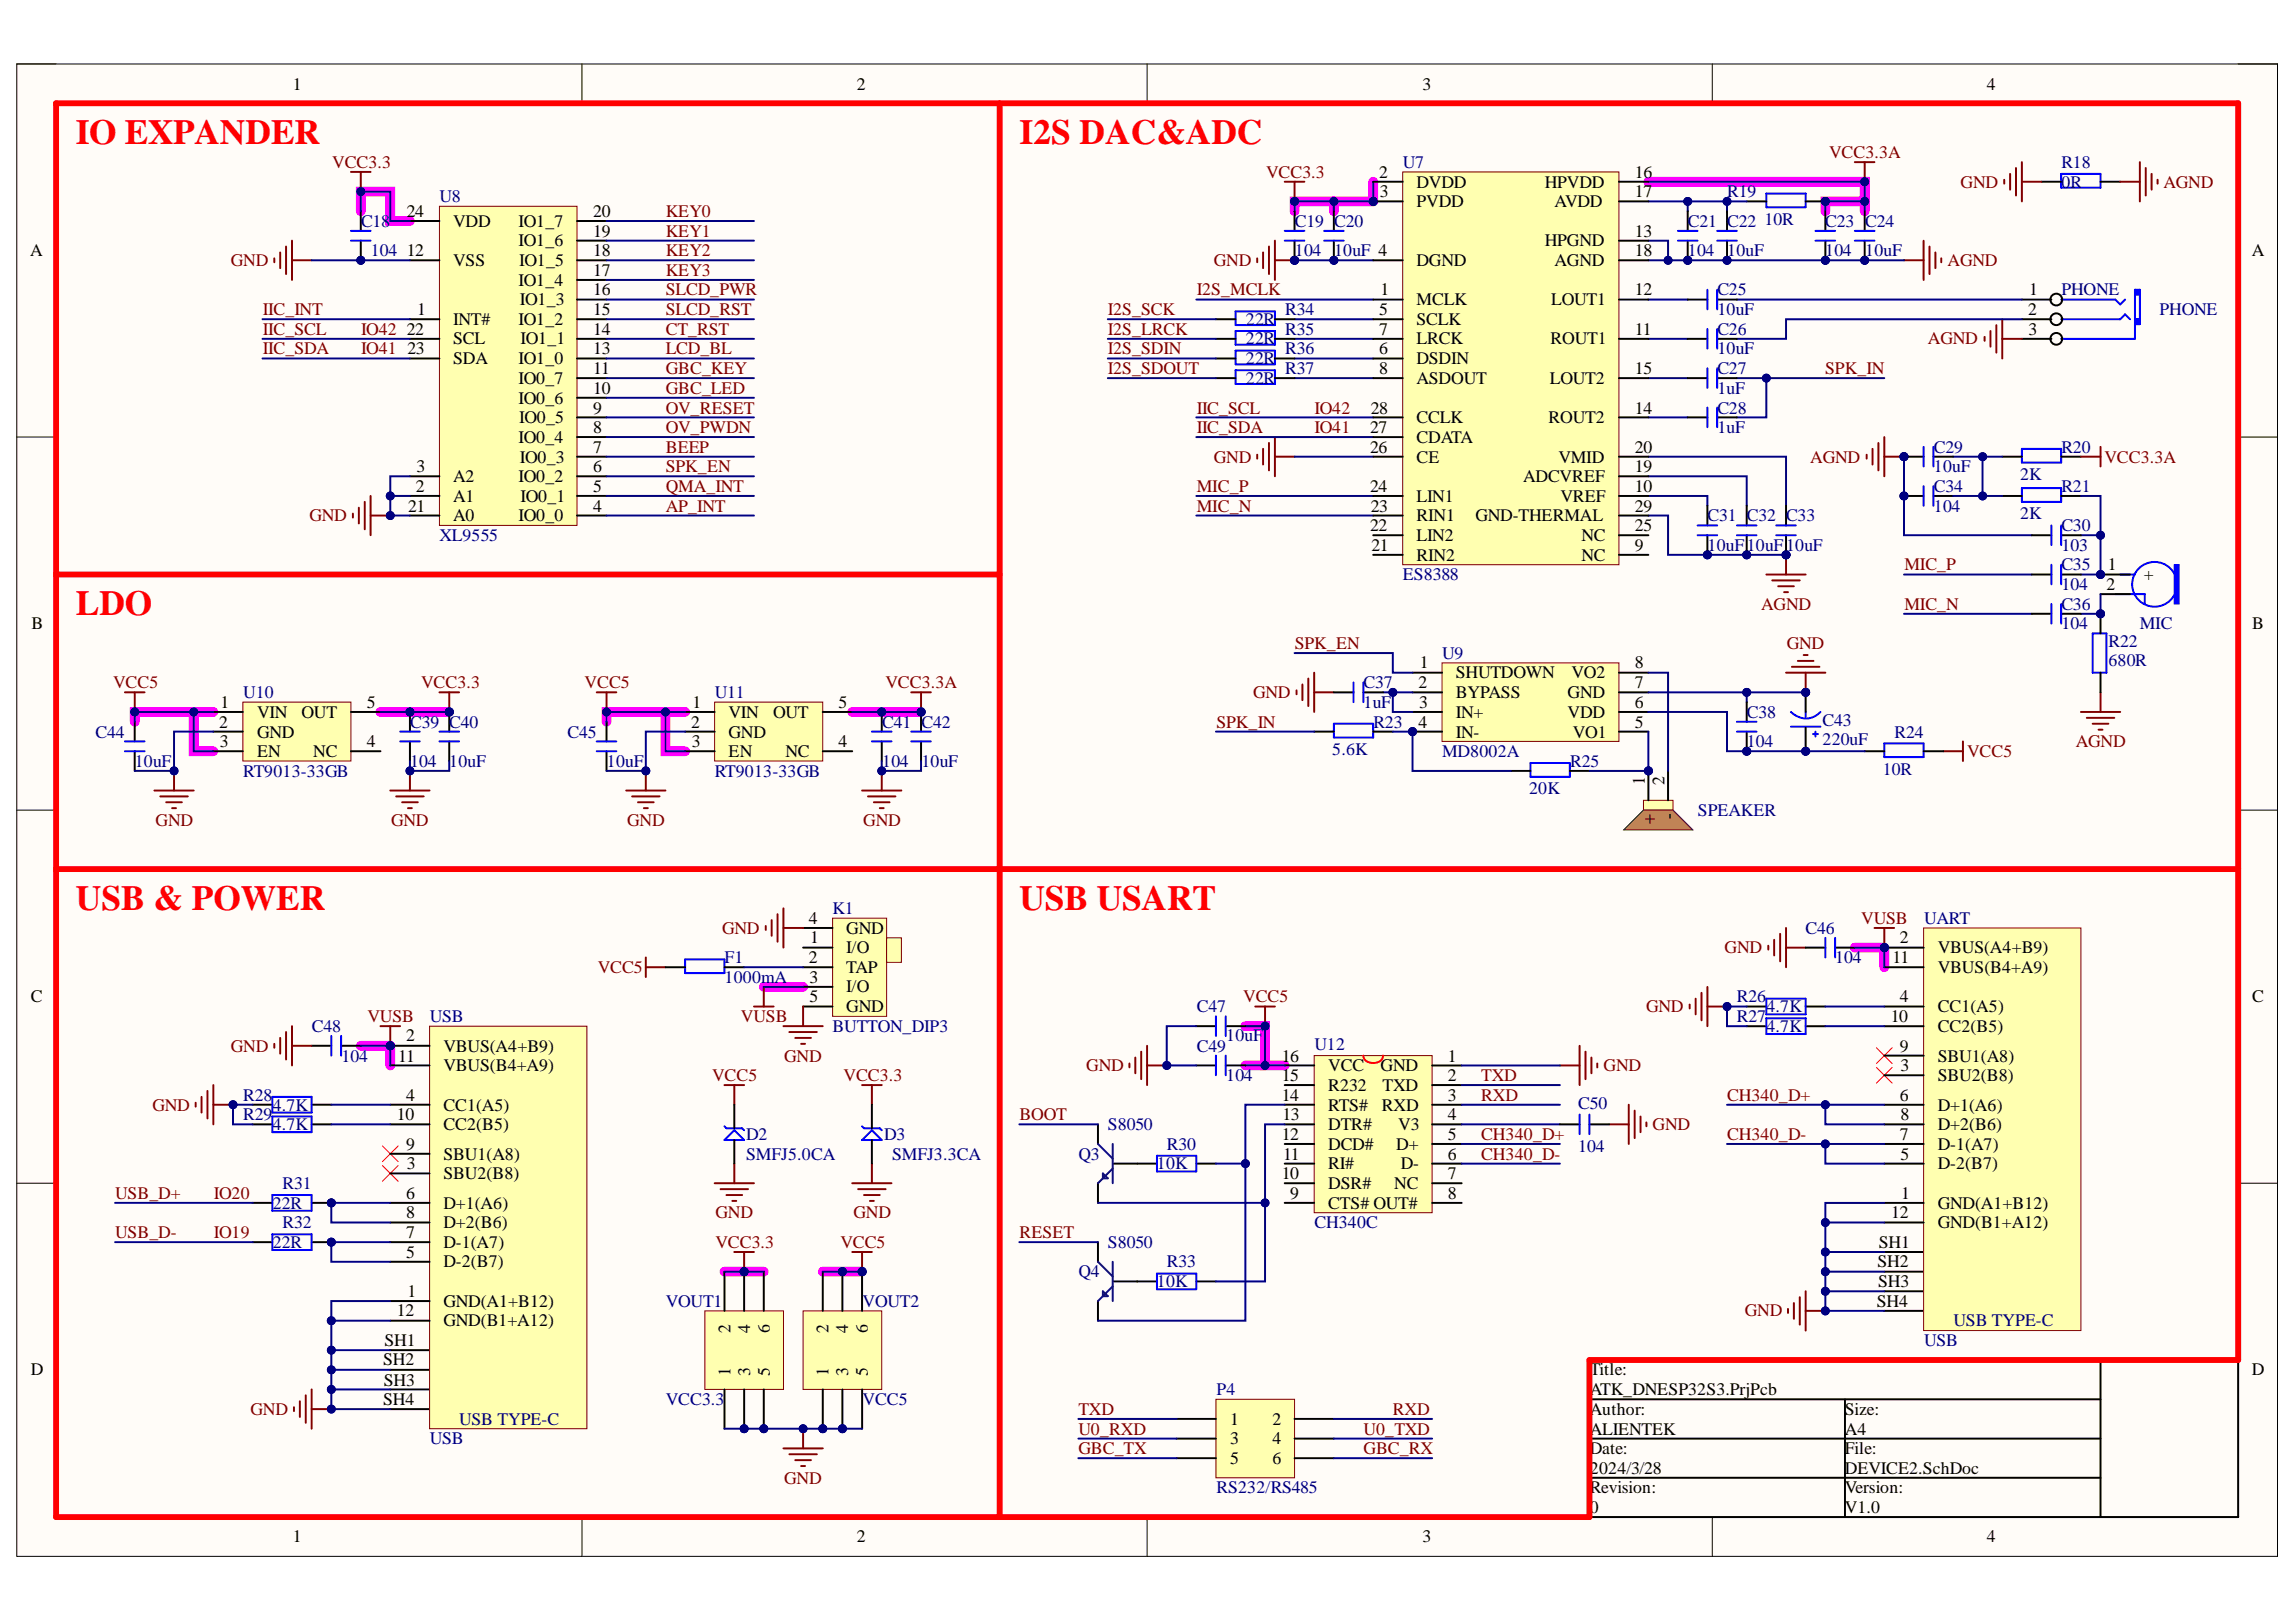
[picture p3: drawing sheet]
<svg xmlns="http://www.w3.org/2000/svg" width="297mm" height="210mm" viewBox="0 0 297 210" stroke-linecap="round" stroke-linejoin="round" font-family="sans-serif">
<defs><g id="words">
<g font-size="4.6" fill="#f00">
<text x="9.8" y="18.7">IO EXPANDER</text>
<text x="131.9" y="18.7">I2S DAC&amp;ADC</text>
<text x="9.8" y="79.6">LDO</text>
<text x="9.8" y="117.8">USB &amp; POWER</text>
<text x="131.9" y="117.8">USB USART</text>
</g>
<g font-size="2.3">
<text x="37.9" y="11.6">1</text>
<text x="110.8" y="11.6">2</text>
<text x="184" y="11.6">3</text>
<text x="257" y="11.6">4</text>
<text x="178.4" y="23">2</text>
<text x="211.5" y="23">16</text>
<text x="52.6" y="28.1">24</text>
<text x="58.6" y="29.3">VDD</text>
<text x="67.1" y="29.3">IO1_7</text>
<text x="76.7" y="28.1">20</text>
<text x="178.5" y="25.5">3</text>
<text x="183.3" y="24.3">DVDD</text>
<text x="183.3" y="26.8">PVDD</text>
<text x="199.8" y="24.3">HPVDD</text>
<text x="201.1" y="26.8">AVDD</text>
<text x="211.5" y="25.5">17</text>
<text x="3.9" y="33.1">A</text>
<text x="52.6" y="33.1">12</text>
<text x="58.6" y="34.4">VSS</text>
<text x="67.1" y="31.9">IO1_6</text>
<text x="67.2" y="34.4">IO1_5</text>
<text x="76.7" y="35.7">17</text>
<text x="76.7" y="33.1">18</text>
<text x="76.7" y="30.6">19</text>
<text x="183.3" y="34.4">DGND</text>
<text x="199.8" y="31.9">HPGND</text>
<text x="201.1" y="34.4">AGND</text>
<text x="211.5" y="30.6">13</text>
<text x="211.5" y="33.1">18</text>
<text x="291.3" y="33.1">A</text>
<text x="54" y="40.8">1</text>
<text x="67.1" y="36.9">IO1_4</text>
<text x="67.3" y="39.5">IO1_3</text>
<text x="76.7" y="40.8">15</text>
<text x="76.7" y="38.2">16</text>
<text x="178.4" y="40.8">5</text>
<text x="178.6" y="38.2">1</text>
<text x="183.3" y="39.5">MCLK</text>
<text x="200.7" y="39.5">LOUT1</text>
<text x="211.5" y="38.2">12</text>
<text x="262.4" y="40.8">2</text>
<text x="262.5" y="38.2">1</text>
<text x="52.6" y="43.3">22</text>
<text x="52.7" y="45.8">23</text>
<text x="58.6" y="42">INT#</text>
<text x="58.6" y="44.6">SCL</text>
<text x="58.6" y="47.1">SDA</text>
<text x="67.1" y="47.1">IO1_0</text>
<text x="67.1" y="42">IO1_2</text>
<text x="67.3" y="44.6">IO1_1</text>
<text x="76.7" y="45.8">13</text>
<text x="76.7" y="43.3">14</text>
<text x="178.4" y="45.8">6</text>
<text x="178.4" y="43.3">7</text>
<text x="183.3" y="42">SCLK</text>
<text x="183.3" y="47.1">DSDIN</text>
<text x="183.3" y="44.6">LRCK</text>
<text x="200.6" y="44.6">ROUT1</text>
<text x="211.5" y="43.3">11</text>
<text x="262.5" y="43.3">3</text>
<text x="67.1" y="52.3">IO0_6</text>
<text x="67.1" y="49.7">IO0_7</text>
<text x="76.7" y="53.5">9</text>
<text x="76.7" y="51">10</text>
<text x="76.7" y="48.4">11</text>
<text x="177.3" y="53.5">28</text>
<text x="178.4" y="48.4">8</text>
<text x="183.3" y="49.7">ASDOUT</text>
<text x="200.5" y="49.7">LOUT2</text>
<text x="211.5" y="53.5">14</text>
<text x="211.5" y="48.4">15</text>
<text x="67.1" y="57.3">IO0_4</text>
<text x="67.2" y="54.8">IO0_5</text>
<text x="67.3" y="59.9">IO0_3</text>
<text x="76.7" y="58.6">7</text>
<text x="76.7" y="56.1">8</text>
<text x="177.3" y="58.6">26</text>
<text x="177.3" y="56.1">27</text>
<text x="183.3" y="59.9">CE</text>
<text x="183.3" y="57.3">CDATA</text>
<text x="183.3" y="54.8">CCLK</text>
<text x="200.4" y="54.8">ROUT2</text>
<text x="201.6" y="59.9">VMID</text>
<text x="211.5" y="58.6">20</text>
<text x="53.8" y="63.7">2</text>
<text x="53.9" y="61.1">3</text>
<text x="58.6" y="64.9">A1</text>
<text x="58.6" y="62.4">A2</text>
<text x="67.1" y="62.4">IO0_2</text>
<text x="67.3" y="64.9">IO0_1</text>
<text x="76.7" y="63.7">5</text>
<text x="76.7" y="61.1">6</text>
<text x="177.3" y="63.7">24</text>
<text x="183.3" y="64.9">LIN1</text>
<text x="197.1" y="62.4">ADCVREF</text>
<text x="201.9" y="64.9">VREF</text>
<text x="211.5" y="63.7">10</text>
<text x="211.5" y="61.1">19</text>
<text x="52.8" y="66.2">21</text>
<text x="58.6" y="67.5">A0</text>
<text x="67.1" y="67.5">IO0_0</text>
<text x="76.7" y="66.2">4</text>
<text x="177.3" y="68.7">22</text>
<text x="177.3" y="66.2">23</text>
<text x="177.4" y="71.3">21</text>
<text x="183.3" y="70">LIN2</text>
<text x="183.3" y="67.5">RIN1</text>
<text x="190.9" y="67.5">GND-THERMAL</text>
<text x="204.6" y="70">NC</text>
<text x="211.5" y="71.3">9</text>
<text x="211.5" y="68.7">25</text>
<text x="211.5" y="66.2">29</text>
<text x="183.3" y="72.5">RIN2</text>
<text x="204.6" y="72.5">NC</text>
<text x="272.5" y="76.3">2</text>
<text x="272.7" y="73.8">1</text>
<text x="277.3" y="75.1">+</text>
<text x="4.1" y="81.4">B</text>
<text x="291.4" y="81.4">B</text>
<text x="183.5" y="89">2</text>
<text x="183.7" y="86.5">1</text>
<text x="188.3" y="87.8">SHUTDOWN</text>
<text x="203.3" y="87.8">VO2</text>
<text x="211.5" y="89">7</text>
<text x="211.5" y="86.5">8</text>
<text x="28.3" y="94.2">2</text>
<text x="28.5" y="91.6">1</text>
<text x="33.3" y="92.9">VIN</text>
<text x="33.3" y="95.5">GND</text>
<text x="39" y="92.9">OUT</text>
<text x="47.5" y="91.6">5</text>
<text x="89.4" y="94.2">2</text>
<text x="89.6" y="91.6">1</text>
<text x="94.3" y="92.9">VIN</text>
<text x="94.3" y="95.5">GND</text>
<text x="100" y="92.9">OUT</text>
<text x="108.5" y="91.6">5</text>
<text x="183.5" y="94.2">4</text>
<text x="183.6" y="91.6">3</text>
<text x="188.3" y="90.3">BYPASS</text>
<text x="188.3" y="92.9">IN+</text>
<text x="188.3" y="95.5">IN-</text>
<text x="202.8" y="92.9">VDD</text>
<text x="202.8" y="90.3">GND</text>
<text x="203.5" y="95.5">VO1</text>
<text x="211.5" y="94.2">5</text>
<text x="211.5" y="91.6">6</text>
<text x="28.4" y="96.7">3</text>
<text x="33.3" y="98">EN</text>
<text x="40.5" y="98">NC</text>
<text x="47.5" y="96.7">4</text>
<text x="89.5" y="96.7">3</text>
<text x="94.3" y="98">EN</text>
<text x="101.6" y="98">NC</text>
<text x="108.5" y="96.7">4</text>
<text x="212.8" y="101.5" transform="rotate(-90 212.8 101.5)">1</text>
<text x="215.3" y="101.5" transform="rotate(-90 215.3 101.5)">2</text>
<text x="214.1" y="106.6" transform="rotate(-90 214.1 106.6)">+</text>
<text x="216.6" y="106" transform="rotate(-90 216.6 106)">-</text>
<text x="104.7" y="119.5">4</text>
<text x="104.7" y="124.6">2</text>
<text x="104.8" y="122.1">1</text>
<text x="109.5" y="123.4">I/O</text>
<text x="109.5" y="125.9">TAP</text>
<text x="109.5" y="120.8">GND</text>
<text x="244.9" y="124.6">11</text>
<text x="245.8" y="122.1">2</text>
<text x="250.7" y="123.4">VBUS(A4+B9)</text>
<text x="250.7" y="125.9">VBUS(B4+A9)</text>
<text x="4" y="129.7">C</text>
<text x="104.7" y="127.2">3</text>
<text x="104.7" y="129.7">5</text>
<text x="109.5" y="128.4">I/O</text>
<text x="109.5" y="131">GND</text>
<text x="245.8" y="129.7">4</text>
<text x="250.7" y="131">CC1(A5)</text>
<text x="291.4" y="129.7">C</text>
<text x="51.5" y="137.4">11</text>
<text x="52.5" y="134.8">2</text>
<text x="57.4" y="136.1">VBUS(A4+B9)</text>
<text x="165.8" y="137.4">16</text>
<text x="187.3" y="137.4">1</text>
<text x="244.6" y="132.2">10</text>
<text x="245.8" y="136.1">9</text>
<text x="250.7" y="137.4">SBU1(A8)</text>
<text x="250.7" y="133.5">CC2(B5)</text>
<text x="52.5" y="142.5">4</text>
<text x="57.4" y="143.7">CC1(A5)</text>
<text x="57.4" y="138.7">VBUS(B4+A9)</text>
<text x="165.8" y="142.5">14</text>
<text x="165.8" y="139.9">15</text>
<text x="171.8" y="143.7">RTS#</text>
<text x="171.8" y="141.2">R232</text>
<text x="171.8" y="138.7">VCC</text>
<text x="178.6" y="138.7">GND</text>
<text x="178.8" y="143.7">RXD</text>
<text x="178.9" y="141.2">TXD</text>
<text x="187.3" y="139.9">2</text>
<text x="187.3" y="142.5">3</text>
<text x="245.8" y="142.5">6</text>
<text x="245.9" y="138.7">3</text>
<text x="250.7" y="139.9">SBU2(B8)</text>
<text x="250.7" y="143.7">D+1(A6)</text>
<text x="51.4" y="145">10</text>
<text x="52.5" y="148.8">9</text>
<text x="57.4" y="146.3">CC2(B5)</text>
<text x="165.8" y="147.5">12</text>
<text x="165.9" y="145">13</text>
<text x="171.8" y="148.8">DCD#</text>
<text x="171.8" y="146.3">DTR#</text>
<text x="180.6" y="148.8">D+</text>
<text x="180.9" y="146.3">V3</text>
<text x="187.3" y="145">4</text>
<text x="187.3" y="147.5">5</text>
<text x="245.8" y="147.5">7</text>
<text x="245.9" y="145">8</text>
<text x="250.7" y="148.8">D-1(A7)</text>
<text x="250.7" y="146.3">D+2(B6)</text>
<text x="52.5" y="155.1">6</text>
<text x="52.6" y="151.3">3</text>
<text x="57.4" y="152.6">SBU2(B8)</text>
<text x="57.4" y="150.1">SBU1(A8)</text>
<text x="165.8" y="152.6">10</text>
<text x="166" y="150.1">11</text>
<text x="166.9" y="155.1">9</text>
<text x="171.8" y="153.9">DSR#</text>
<text x="171.8" y="151.3">RI#</text>
<text x="180.4" y="153.9">NC</text>
<text x="181.2" y="151.3">D-</text>
<text x="187.3" y="150.1">6</text>
<text x="187.3" y="152.6">7</text>
<text x="187.3" y="155.1">8</text>
<text x="245.9" y="150.1">5</text>
<text x="246" y="155.1">1</text>
<text x="250.7" y="151.3">D-2(B7)</text>
<text x="52.5" y="160.2">7</text>
<text x="52.5" y="157.7">8</text>
<text x="57.4" y="156.4">D+1(A6)</text>
<text x="57.4" y="161.5">D-1(A7)</text>
<text x="57.4" y="158.9">D+2(B6)</text>
<text x="171.8" y="156.4">CTS# OUT#</text>
<text x="243.1" y="161.5">SH1</text>
<text x="244.7" y="157.7">12</text>
<text x="250.7" y="156.4">GND(A1+B12)</text>
<text x="250.7" y="158.9">GND(B1+A12)</text>
<text x="52.5" y="162.7">5</text>
<text x="52.7" y="167.8">1</text>
<text x="57.4" y="164">D-2(B7)</text>
<text x="242.9" y="164">SH2</text>
<text x="243" y="166.6">SH3</text>
<text x="51.4" y="170.4">12</text>
<text x="57.4" y="169.1">GND(A1+B12)</text>
<text x="57.4" y="171.6">GND(B1+A12)</text>
<text x="94.5" y="172.5" transform="rotate(-90 94.5 172.5)">2</text>
<text x="97" y="172.5" transform="rotate(-90 97 172.5)">4</text>
<text x="99.6" y="172.5" transform="rotate(-90 99.6 172.5)">6</text>
<text x="107.2" y="172.5" transform="rotate(-90 107.2 172.5)">2</text>
<text x="109.7" y="172.5" transform="rotate(-90 109.7 172.5)">4</text>
<text x="112.3" y="172.5" transform="rotate(-90 112.3 172.5)">6</text>
<text x="242.8" y="169.1">SH4</text>
<text x="250.7" y="170.4">Shield4</text>
<text x="4" y="178">D</text>
<text x="49.6" y="176.7">SH2</text>
<text x="49.7" y="179.3">SH3</text>
<text x="49.7" y="174.2">SH1</text>
<text x="94.5" y="178.1" transform="rotate(-90 94.5 178.1)">1</text>
<text x="97" y="178.1" transform="rotate(-90 97 178.1)">3</text>
<text x="99.6" y="178.1" transform="rotate(-90 99.6 178.1)">5</text>
<text x="107.2" y="178.1" transform="rotate(-90 107.2 178.1)">1</text>
<text x="109.7" y="178.1" transform="rotate(-90 109.7 178.1)">3</text>
<text x="112.3" y="178.1" transform="rotate(-90 112.3 178.1)">5</text>
<text x="205.7" y="178">Title:</text>
<text x="291.3" y="178">D</text>
<text x="49.6" y="181.9">SH4</text>
<text x="57.4" y="183.1">Shield4</text>
<text x="159.1" y="184.4">1</text>
<text x="164.6" y="184.4">2</text>
<text x="205.7" y="183.1">Author:</text>
<text x="205.7" y="180.6">ATK_DNESP32S3.PrjPcb</text>
<text x="205.7" y="185.7">ALIENTEK</text>
<text x="238.7" y="183.1">Size:</text>
<text x="238.7" y="185.7">A4</text>
<text x="159.1" y="186.9">3</text>
<text x="159.1" y="189.5">5</text>
<text x="164.6" y="186.9">4</text>
<text x="164.6" y="189.5">6</text>
<text x="205.7" y="188.2">Date:</text>
<text x="205.7" y="190.7">2024/3/28</text>
<text x="238.7" y="188.2">File:</text>
<text x="238.7" y="190.7">DEVICE2.SchDoc</text>
<text x="205.7" y="193.3">Revision:</text>
<text x="205.7" y="195.8">0</text>
<text x="238.7" y="193.3">Version:</text>
<text x="238.7" y="195.8">V1.0</text>
<text x="37.9" y="199.6">1</text>
<text x="110.8" y="199.6">2</text>
<text x="184" y="199.6">3</text>
<text x="257" y="199.6">4</text>
</g>
<g font-size="2.3" fill="#800000">
<text x="43" y="21.7">VCC3.3</text>
<text x="163.8" y="23">VCC3.3</text>
<text x="236.6" y="20.5">VCC3.3A</text>
<text x="86.1" y="28.1">KEY0</text>
<text x="253.7" y="24.3">GND</text>
<text x="279.9" y="24.3">AGND</text>
<text x="29.9" y="34.4">GND</text>
<text x="86.1" y="30.6">KEY1</text>
<text x="86.1" y="33.1">KEY2</text>
<text x="86.1" y="35.7">KEY3</text>
<text x="157" y="34.4">GND</text>
<text x="252" y="34.4">AGND</text>
<text x="34" y="40.8">IIC_INT</text>
<text x="86.1" y="38.2">SLCD_PWR</text>
<text x="86.1" y="40.8">SLCD_RST</text>
<text x="143.3" y="40.8">I2S_SCK</text>
<text x="154.8" y="38.2">I2S_MCLK</text>
<text x="34" y="43.3">IIC_SCL</text>
<text x="34" y="45.8">IIC_SDA</text>
<text x="46.7" y="43.3">IO42</text>
<text x="46.7" y="45.8">IO41</text>
<text x="86.1" y="45.8">LCD_BL</text>
<text x="86.1" y="43.3">CT_RST</text>
<text x="143.3" y="45.8">I2S_SDIN</text>
<text x="143.3" y="43.3">I2S_LRCK</text>
<text x="249.4" y="44.6">AGND</text>
<text x="86.1" y="48.4">GBC_KEY</text>
<text x="86.1" y="51">GBC_LED</text>
<text x="86.1" y="53.5">OV_RESET</text>
<text x="143.3" y="48.4">I2S_SDOUT</text>
<text x="154.8" y="53.5">IIC_SCL</text>
<text x="170.1" y="53.5">IO42</text>
<text x="236.1" y="48.4">SPK_IN</text>
<text x="86.1" y="58.6">BEEP</text>
<text x="86.1" y="56.1">OV_PWDN</text>
<text x="154.8" y="56.1">IIC_SDA</text>
<text x="157" y="59.9">GND</text>
<text x="170.1" y="56.1">IO41</text>
<text x="234.2" y="59.9">AGND</text>
<text x="272.3" y="59.9">VCC3.3A</text>
<text x="86.1" y="61.1">SPK_EN</text>
<text x="86.1" y="63.7">QMA_INT</text>
<text x="154.8" y="63.7">MIC_P</text>
<text x="40" y="67.5">GND</text>
<text x="86.1" y="66.2">AP_INT</text>
<text x="154.8" y="66.2">MIC_N</text>
<text x="246.4" y="73.8">MIC_P</text>
<text x="167.5" y="84">SPK_EN</text>
<text x="227.8" y="78.9">AGND</text>
<text x="231.1" y="84">GND</text>
<text x="246.4" y="78.9">MIC_N</text>
<text x="14.6" y="89">VCC5</text>
<text x="54.5" y="89">VCC3.3</text>
<text x="75.6" y="89">VCC5</text>
<text x="114.6" y="89">VCC3.3A</text>
<text x="157.4" y="94.2">SPK_IN</text>
<text x="162.1" y="90.3">GND</text>
<text x="254.5" y="98">VCC5</text>
<text x="268.5" y="96.7">AGND</text>
<text x="20.1" y="106.9">GND</text>
<text x="50.6" y="106.9">GND</text>
<text x="81.1" y="106.9">GND</text>
<text x="111.7" y="106.9">GND</text>
<text x="240.8" y="119.5">VUSB</text>
<text x="77.3" y="125.9">VCC5</text>
<text x="93.4" y="120.8">GND</text>
<text x="223.1" y="123.4">GND</text>
<text x="160.8" y="129.7">VCC5</text>
<text x="213" y="131">GND</text>
<text x="29.9" y="136.1">GND</text>
<text x="47.5" y="132.2">VUSB</text>
<text x="95.9" y="132.2">VUSB</text>
<text x="101.4" y="137.4">GND</text>
<text x="19.7" y="143.7">GND</text>
<text x="92.1" y="139.9">VCC5</text>
<text x="109.1" y="139.9">VCC3.3</text>
<text x="140.5" y="138.7">GND</text>
<text x="191.6" y="139.9">TXD</text>
<text x="191.6" y="142.5">RXD</text>
<text x="207.5" y="138.7">GND</text>
<text x="223.4" y="142.5">CH340_D+</text>
<text x="131.9" y="145">BOOT</text>
<text x="191.6" y="147.5">CH340_D+</text>
<text x="213.8" y="146.3">GND</text>
<text x="223.4" y="147.5">CH340_D-</text>
<text x="14.9" y="155.1">USB_D+</text>
<text x="27.7" y="155.1">IO20</text>
<text x="191.6" y="150.1">CH340_D-</text>
<text x="14.9" y="160.2">USB_D-</text>
<text x="27.7" y="160.2">IO19</text>
<text x="92.6" y="161.5">VCC3.3</text>
<text x="92.6" y="157.7">GND</text>
<text x="108.7" y="161.5">VCC5</text>
<text x="110.4" y="157.7">GND</text>
<text x="131.9" y="160.2">RESET</text>
<text x="225.7" y="170.4">GND</text>
<text x="32.4" y="183.1">GND</text>
<text x="139.5" y="183.1">TXD</text>
<text x="139.5" y="185.7">U0_RXD</text>
<text x="176.4" y="185.7">U0_TXD</text>
<text x="180.2" y="183.1">RXD</text>
<text x="139.5" y="188.2">GBC_TX</text>
<text x="176.4" y="188.2">GBC_RX</text>
<text x="101.4" y="192">GND</text>
</g>
<g font-size="2.3" fill="#000080">
<text x="181.5" y="21.7">U7</text>
<text x="266.7" y="21.7">R18</text>
<text x="46.7" y="29.3">C18</text>
<text x="56.9" y="26.1">U8</text>
<text x="167.5" y="29.3">C19</text>
<text x="172.6" y="29.3">C20</text>
<text x="218.4" y="29.3">C21</text>
<text x="223.4" y="25.5">R19</text>
<text x="223.4" y="29.3">C22</text>
<text x="228.3" y="29.1">10R</text>
<text x="236.1" y="29.3">C23</text>
<text x="241.3" y="29.3">C24</text>
<text x="266.7" y="24.3">0R</text>
<text x="48" y="33.1">104</text>
<text x="167.5" y="33.1">104</text>
<text x="172.6" y="33.1">10uF 4</text>
<text x="218.4" y="33.1">104</text>
<text x="223.4" y="33.1">10uF</text>
<text x="236.1" y="33.1">104</text>
<text x="241.3" y="33.1">10uF</text>
<text x="166.3" y="40.8">R34</text>
<text x="222.2" y="38.2">C25</text>
<text x="222.2" y="40.8">10uF</text>
<text x="266.7" y="38.2">PHONE</text>
<text x="279.4" y="40.8">PHONE</text>
<text x="161.2" y="42">22R</text>
<text x="161.2" y="44.6">22R</text>
<text x="161.2" y="47.1">22R</text>
<text x="166.3" y="43.3">R35</text>
<text x="166.3" y="45.8">R36</text>
<text x="222.2" y="43.3">C26</text>
<text x="222.2" y="45.8">10uF</text>
<text x="161.2" y="49.7">22R</text>
<text x="166.3" y="48.4">R37</text>
<text x="222.2" y="48.4">C27</text>
<text x="222.2" y="51">1uF</text>
<text x="222.2" y="53.5">C28</text>
<text x="222.2" y="56.1">1uF</text>
<text x="250.2" y="58.6">C29</text>
<text x="266.7" y="58.6">R20</text>
<text x="250.2" y="61.1">10uF</text>
<text x="250.2" y="63.7">C34</text>
<text x="261.4" y="62.1">2K</text>
<text x="266.7" y="63.7">R21</text>
<text x="56.9" y="70">XL9555</text>
<text x="220.9" y="67.5">C31</text>
<text x="220.9" y="71.3">10uF</text>
<text x="226" y="67.5">C32</text>
<text x="226" y="71.3">10uF</text>
<text x="231.1" y="67.5">C33</text>
<text x="231.1" y="71.3">10uF</text>
<text x="250.2" y="66.2">104</text>
<text x="261.4" y="67.2">2K</text>
<text x="266.7" y="68.7">C30</text>
<text x="266.7" y="71.3">103</text>
<text x="181.5" y="75.1">ES8388</text>
<text x="266.7" y="73.8">C35</text>
<text x="266.7" y="76.3">104</text>
<text x="266.7" y="78.9">C36</text>
<text x="266.7" y="81.4">104</text>
<text x="272.8" y="83.7">R22</text>
<text x="276.8" y="81.4">MIC</text>
<text x="176.4" y="89">C37</text>
<text x="186.6" y="85.2">U9</text>
<text x="272.8" y="86.2">680R</text>
<text x="12.4" y="95.5">C44</text>
<text x="31.5" y="90.3">U10</text>
<text x="53" y="94.2">C39</text>
<text x="58.1" y="94.2">C40</text>
<text x="73.4" y="95.5">C45</text>
<text x="92.5" y="90.3">U11</text>
<text x="114.1" y="94.2">C41</text>
<text x="119.2" y="94.2">C42</text>
<text x="176.4" y="91.6">1uF</text>
<text x="177.7" y="94.2">R23</text>
<text x="226" y="92.9">C38</text>
<text x="235.8" y="93.9">C43</text>
<text x="245.1" y="95.5">R24</text>
<text x="17.4" y="99.3">10uF</text>
<text x="31.5" y="100.5">RT9013-33GB</text>
<text x="53" y="99.3">104</text>
<text x="58.1" y="99.3">10uF</text>
<text x="78.5" y="99.3">10uF</text>
<text x="92.5" y="100.5">RT9013-33GB</text>
<text x="114.1" y="99.3">104</text>
<text x="119.2" y="99.3">10uF</text>
<text x="172.3" y="97.7">5.6K</text>
<text x="186.6" y="98">MD8002A</text>
<text x="203.1" y="99.3">R25</text>
<text x="226" y="96.7">104</text>
<text x="235.8" y="96.5">220uF</text>
<text x="243.6" y="100.3">10R</text>
<text x="197.8" y="102.8">20K</text>
<text x="219.6" y="105.6">SPEAKER</text>
<text x="107.7" y="118.3">K1</text>
<text x="248.9" y="119.5">UART</text>
<text x="93.7" y="124.6">F1</text>
<text x="233.6" y="120.8">C46</text>
<text x="237.4" y="124.6">104</text>
<text x="93.7" y="127.2">1000mA</text>
<text x="154.8" y="131">C47</text>
<text x="224.7" y="129.7">R26</text>
<text x="228.5" y="131">4.7K</text>
<text x="40.4" y="133.5">C48</text>
<text x="44.2" y="137.4">104</text>
<text x="55.6" y="132.2">USB</text>
<text x="107.7" y="133.5">BUTTON_DIP3</text>
<text x="154.8" y="136.1">C49</text>
<text x="158.6" y="134.8">10uF</text>
<text x="170.1" y="135.9">U12</text>
<text x="224.7" y="132.2">R27</text>
<text x="228.5" y="133.5">4.7K</text>
<text x="31.5" y="142.5">R28</text>
<text x="35.3" y="143.7">4.7K</text>
<text x="158.6" y="139.9">104</text>
<text x="204.2" y="143.5">C50</text>
<text x="31.5" y="145">R29</text>
<text x="35.3" y="146.3">4.7K</text>
<text x="96.5" y="147.5">D2</text>
<text x="114.4" y="147.5">D3</text>
<text x="143.3" y="146.3">S8050</text>
<text x="150.9" y="148.8">R30</text>
<text x="204.2" y="149.1">104</text>
<text x="36.6" y="153.9">R31</text>
<text x="96.5" y="150.1">SMFJ5.0CA</text>
<text x="115.4" y="150.1">SMFJ3.3CA</text>
<text x="139.5" y="150.1">Q3</text>
<text x="149.7" y="151.3">10K</text>
<text x="35.3" y="156.4">22R</text>
<text x="35.3" y="161.5">22R</text>
<text x="36.6" y="158.9">R32</text>
<text x="143.3" y="161.5">S8050</text>
<text x="170.1" y="158.9">CH340C</text>
<text x="139.5" y="165.3">Q4</text>
<text x="149.7" y="166.6">10K</text>
<text x="150.9" y="164">R33</text>
<text x="86.1" y="169.1">VOUT1</text>
<text x="111.6" y="169.1">VOUT2</text>
<text x="252.7" y="171.6">USB TYPE-C</text>
<text x="248.9" y="174.2">USB</text>
<text x="59.4" y="184.4">USB TYPE-C</text>
<text x="86.1" y="181.9">VCC3.3</text>
<text x="111.6" y="181.9">VCC5</text>
<text x="157.4" y="180.6">P4</text>
<text x="55.6" y="186.9">USB</text>
<text x="157.4" y="193.3">RS232/RS485</text>
</g>
</g></defs>
<path d="M2.2 8.3h292.4v193.1h-292.4z" fill-rule="evenodd" fill="#fffcf8"/>
<path d="M2.2 8.3h292.4v193.1h-292.4z" fill="none" stroke="#000" stroke-width=".13"/>
<path d="M7.3 13.4h282.3v182.9h-282.3z" fill-rule="evenodd" fill="#fffcf8"/>
<g fill="none" stroke="#000" stroke-width=".13">
<path d="M2.2 8.3h5.1M7.3 13.4h282.3v182.9h-282.3zM75.3 8.3v5.1M148.4 8.3v5.1M221.5 8.3v5.1M289.6 8.3h5v5.1M2.2 56.6h5.1M289.6 56.6h5M2.2 104.8h5.1M289.6 104.8h5M2.2 153.1h5.1M289.6 153.1h5"/>
<path d="M75.3 196.3v5.1M148.4 196.3v5.1M221.5 196.3v5.1M294.6 196.3v5.1"/>
</g>
<g fill="none" stroke="#f0f" stroke-width="1.3">
<path d="M46.7 27.3v-2.5h3.8v3.8h2.5M172.6 26.1v1.2M177.7 23.5v2.6h-10.2v1.2M213.3 23.5h27.9v2.6h-5v1.2M241.2 26.1v1.2M25.1 92.1h-7.7v1.3M27.6 92.1h-2.5v5.1h2.5M49.2 92.1h8.9M86.1 92.1h-7.6v1.3M88.6 92.1h-2.5v5.1h2.5M110.3 92.1h8.9M46.7 135.3h3.8v2.6"/>
<path d="M98.8 127.7h5.1M161.1 132.8h2.6v5.1h2.5M161.1 137.9h2.6M240 122.6h3.8v2.6M93.7 164.6h5.1M106.4 164.6h5.1"/>
</g>
<path d="M205.6 176h84v20.3h-84zM271.7 176v20.3M205.6 181.1h66.1M205.6 186.2h66.1M205.6 191.2h66.1M238.7 181.1v15.2" fill="none" stroke="#000" stroke-width=".25"/>
<path d="M56.9 89.6h2.5M58.1 89.6v2.5" fill="none" stroke="#800000" stroke-width=".25"/>
<circle cx="58.1" cy="92.1" r=".51" fill="#000080"/>
<circle cx="58.1" cy="92.1" r=".51" fill="none" stroke="#000080" stroke-width=".13"/>
<path d="M22.5 99.8v2.5M20 102.3h5.1M20.7 103.1h3.6M21.5 103.8h2M22.3 104.6h.5" fill="none" stroke="#800000" stroke-width=".25"/>
<circle cx="22.5" cy="99.8" r=".51" fill="#000080"/>
<circle cx="22.5" cy="99.8" r=".51" fill="none" stroke="#000080" stroke-width=".13"/>
<path d="M16.2 89.6h2.5M17.4 89.6v2.5" fill="none" stroke="#800000" stroke-width=".25"/>
<circle cx="17.4" cy="92.1" r=".51" fill="#000080"/>
<circle cx="17.4" cy="92.1" r=".51" fill="none" stroke="#000080" stroke-width=".13"/>
<path d="M31.4 90.9h14v7.6h-14z" fill-rule="evenodd" fill="#ffffb0"/>
<path d="M31.4 90.9h14v7.6h-14z" fill="none" stroke="#800000" stroke-width=".13"/>
<path d="M17.4 93.4v2.5M17.4 97.2v2.6M27.6 92.1h3.8M27.6 94.7h3.8M27.6 97.2h3.8M45.4 92.1h3.8M45.4 97.2h3.8" fill="none" stroke="#000" stroke-width=".25"/>
<path d="M16.2 97.2h2.5M16.2 95.9h2.5" fill="none" stroke="#00f" stroke-width=".25"/>
<circle cx="53" cy="92.1" r=".51" fill="#000080"/>
<circle cx="53" cy="92.1" r=".51" fill="none" stroke="#000080" stroke-width=".13"/>
<path d="M53 92.1v2.6" fill="none" stroke="#000" stroke-width=".25"/>
<circle cx="53" cy="92.1" r=".51" fill="#000080"/>
<circle cx="53" cy="92.1" r=".51" fill="none" stroke="#000080" stroke-width=".13"/>
<path d="M53 95.9v2.6" fill="none" stroke="#000" stroke-width=".25"/>
<path d="M51.8 95.9h2.5M51.8 94.7h2.5" fill="none" stroke="#00f" stroke-width=".25"/>
<circle cx="58.1" cy="92.1" r=".51" fill="#000080"/>
<circle cx="58.1" cy="92.1" r=".51" fill="none" stroke="#000080" stroke-width=".13"/>
<path d="M58.1 92.1v2.6" fill="none" stroke="#000" stroke-width=".25"/>
<circle cx="58.1" cy="92.1" r=".51" fill="#000080"/>
<circle cx="58.1" cy="92.1" r=".51" fill="none" stroke="#000080" stroke-width=".13"/>
<path d="M58.1 95.9v2.6" fill="none" stroke="#000" stroke-width=".25"/>
<path d="M56.9 95.9h2.5M56.9 94.7h2.5" fill="none" stroke="#00f" stroke-width=".25"/>
<path d="M53 99.8v2.5M50.5 102.3h5.1M51.3 103.1h3.5M52 103.8h2.1M52.8 104.6h.5" fill="none" stroke="#800000" stroke-width=".25"/>
<circle cx="53" cy="99.8" r=".51" fill="#000080"/>
<circle cx="53" cy="99.8" r=".51" fill="none" stroke="#000080" stroke-width=".13"/>
<path d="M27.6 94.7h-5.1v5.1h-5.1" fill="none" stroke="#000080" stroke-width=".25"/>
<circle cx="22.5" cy="99.8" r=".51" fill="#000080"/>
<circle cx="22.5" cy="99.8" r=".51" fill="none" stroke="#000080" stroke-width=".13"/>
<path d="M25.1 92.1h-7.7v1.3" fill="none" stroke="#000080" stroke-width=".25"/>
<circle cx="25.1" cy="92.1" r=".51" fill="#000080"/>
<circle cx="25.1" cy="92.1" r=".51" fill="none" stroke="#000080" stroke-width=".13"/>
<circle cx="17.4" cy="92.1" r=".51" fill="#000080"/>
<circle cx="17.4" cy="92.1" r=".51" fill="none" stroke="#000080" stroke-width=".13"/>
<path d="M27.6 92.1h-2.5v5.1h2.5" fill="none" stroke="#000080" stroke-width=".25"/>
<circle cx="25.1" cy="92.1" r=".51" fill="#000080"/>
<circle cx="25.1" cy="92.1" r=".51" fill="none" stroke="#000080" stroke-width=".13"/>
<path d="M49.2 92.1h8.9" fill="none" stroke="#000080" stroke-width=".25"/>
<circle cx="53" cy="92.1" r=".51" fill="#000080"/>
<circle cx="53" cy="92.1" r=".51" fill="none" stroke="#000080" stroke-width=".13"/>
<circle cx="58.1" cy="92.1" r=".51" fill="#000080"/>
<circle cx="58.1" cy="92.1" r=".51" fill="none" stroke="#000080" stroke-width=".13"/>
<path d="M53 98.5v1.3h5.1v-1.3" fill="none" stroke="#000080" stroke-width=".25"/>
<circle cx="53" cy="99.8" r=".51" fill="#000080"/>
<circle cx="53" cy="99.8" r=".51" fill="none" stroke="#000080" stroke-width=".13"/>
<path d="M162.4 130.3h2.5M163.7 130.3v2.5" fill="none" stroke="#800000" stroke-width=".25"/>
<circle cx="163.7" cy="132.8" r=".51" fill="#000080"/>
<circle cx="163.7" cy="132.8" r=".51" fill="none" stroke="#000080" stroke-width=".13"/>
<path d="M201.8 137.9h2.6M204.4 135.3v5.1M205.1 136.1v3.6M205.9 136.9v2M206.6 137.6v.5M208.2 145.5h2.5M210.7 143v5M211.5 143.7v3.6M212.2 144.5v2M213 145.2v.6" fill="none" stroke="#800000" stroke-width=".25"/>
<path d="M170 136.6h15.3v20.3h-15.3z" fill-rule="evenodd" fill="#ffffb0"/>
<path d="M170 136.6h15.3v20.3h-15.3z" fill="none" stroke="#800000" stroke-width=".13"/>
<g fill="none" stroke="#000" stroke-width=".25">
<path d="M166.2 137.9h3.8M185.3 137.9h3.8M166.2 140.4h3.8M166.2 143h3.8M166.2 145.5h3.8M166.2 148h3.8M166.2 150.6h3.8M166.2 153.1h3.8M166.2 155.7h3.8M185.3 140.4h3.8M185.3 143h3.8M185.3 145.5h3.8"/>
<path d="M185.3 148h3.8M185.3 150.6h3.8M185.3 153.1h3.8M185.3 155.7h3.8"/>
</g>
<path d="M176.4 136.6a1.28 1.28 0 0 0 1.8 .9l.1-.1a.89 .89 0 0 0 .6-.8" fill="none" stroke="#f00" stroke-width=".25"/>
<path d="M161.1 132.8h2.6v5.1h2.5" fill="none" stroke="#000080" stroke-width=".25"/>
<circle cx="163.7" cy="137.9" r=".51" fill="#000080"/>
<circle cx="163.7" cy="137.9" r=".51" fill="none" stroke="#000080" stroke-width=".13"/>
<circle cx="163.7" cy="132.8" r=".51" fill="#000080"/>
<circle cx="163.7" cy="132.8" r=".51" fill="none" stroke="#000080" stroke-width=".13"/>
<path d="M189.1 137.9h12.7M189.1 150.6h12.7M189.1 148h12.7M189.1 145.5h12.7M189.1 143h12.7M189.1 140.4h12.7" fill="none" stroke="#000080" stroke-width=".25"/>
<path d="M242.5 120.1h2.5M243.8 120.1v2.5" fill="none" stroke="#800000" stroke-width=".25"/>
<circle cx="243.8" cy="122.6" r=".51" fill="#000080"/>
<circle cx="243.8" cy="122.6" r=".51" fill="none" stroke="#000080" stroke-width=".13"/>
<path d="M231.3 169.4v.5M232.1 168.6v2.1M232.8 167.9v3.5M233.6 167.1v5.1M233.6 169.6h2.6" fill="none" stroke="#800000" stroke-width=".25"/>
<circle cx="236.2" cy="169.6" r=".51" fill="#000080"/>
<circle cx="236.2" cy="169.6" r=".51" fill="none" stroke="#000080" stroke-width=".13"/>
<path d="M242.8 138.1l2 2.1M242.8 135.6l2 2M244.8 138.1l-2 2.1M244.8 135.6l-2 2" fill="none" stroke="#f00" stroke-width=".13"/>
<path d="M228.8 122.4v.5M229.5 121.6v2M230.3 120.8v3.6M231.1 120.1v5.1M231.1 122.6h2.5" fill="none" stroke="#800000" stroke-width=".25"/>
<circle cx="243.8" cy="122.6" r=".51" fill="#000080"/>
<circle cx="243.8" cy="122.6" r=".51" fill="none" stroke="#000080" stroke-width=".13"/>
<path d="M243.8 164.6h5.1M243.8 167.1h5.1M243.8 169.6h5.1M243.8 162h5.1" fill="none" stroke="#000" stroke-width=".25"/>
<path d="M248.9 120.1h20.3v52.1h-20.3z" fill-rule="evenodd" fill="#ffffb0"/>
<path d="M248.9 120.1h20.3v52.1h-20.3z" fill="none" stroke="#800000" stroke-width=".13"/>
<path d="M243.8 122.6h5.1M243.8 155.7h5.1" fill="none" stroke="#000" stroke-width=".25"/>
<circle cx="243.8" cy="122.6" r=".51" fill="#000080"/>
<circle cx="243.8" cy="122.6" r=".51" fill="none" stroke="#000080" stroke-width=".13"/>
<path d="M243.8 139.2h5.1M243.8 130.3h5.1M243.8 136.6h5.1M243.8 132.8h5.1M243.8 125.2h5.1M243.8 150.6h5.1M243.8 143h5.1M243.8 148h5.1M243.8 145.5h5.1M243.8 158.2h5.1" fill="none" stroke="#000" stroke-width=".25"/>
<path d="M223.4 148h12.8v2.6h7.6" fill="none" stroke="#000080" stroke-width=".25"/>
<circle cx="236.2" cy="148" r=".51" fill="#000080"/>
<circle cx="236.2" cy="148" r=".51" fill="none" stroke="#000080" stroke-width=".13"/>
<path d="M243.8 155.7h-7.6v13.9h7.6" fill="none" stroke="#000080" stroke-width=".25"/>
<circle cx="236.1" cy="158.2" r=".51" fill="#000080"/>
<circle cx="236.1" cy="158.2" r=".51" fill="none" stroke="#000080" stroke-width=".13"/>
<circle cx="236.2" cy="162" r=".51" fill="#000080"/>
<circle cx="236.2" cy="162" r=".51" fill="none" stroke="#000080" stroke-width=".13"/>
<circle cx="236.2" cy="164.6" r=".51" fill="#000080"/>
<circle cx="236.2" cy="164.6" r=".51" fill="none" stroke="#000080" stroke-width=".13"/>
<circle cx="236.2" cy="167.1" r=".51" fill="#000080"/>
<circle cx="236.2" cy="167.1" r=".51" fill="none" stroke="#000080" stroke-width=".13"/>
<circle cx="236.2" cy="169.6" r=".51" fill="#000080"/>
<circle cx="236.2" cy="169.6" r=".51" fill="none" stroke="#000080" stroke-width=".13"/>
<path d="M236.2 167.1h7.6" fill="none" stroke="#000080" stroke-width=".25"/>
<circle cx="236.2" cy="167.1" r=".51" fill="#000080"/>
<circle cx="236.2" cy="167.1" r=".51" fill="none" stroke="#000080" stroke-width=".13"/>
<path d="M236.2 164.6h7.6" fill="none" stroke="#000080" stroke-width=".25"/>
<circle cx="236.2" cy="164.6" r=".51" fill="#000080"/>
<circle cx="236.2" cy="164.6" r=".51" fill="none" stroke="#000080" stroke-width=".13"/>
<path d="M236.2 162h7.6" fill="none" stroke="#000080" stroke-width=".25"/>
<circle cx="236.2" cy="162" r=".51" fill="#000080"/>
<circle cx="236.2" cy="162" r=".51" fill="none" stroke="#000080" stroke-width=".13"/>
<path d="M236.2 158.2h7.6" fill="none" stroke="#000080" stroke-width=".25"/>
<circle cx="236.1" cy="158.2" r=".51" fill="#000080"/>
<circle cx="236.1" cy="158.2" r=".51" fill="none" stroke="#000080" stroke-width=".13"/>
<path d="M236.2 148h7.6" fill="none" stroke="#000080" stroke-width=".25"/>
<circle cx="236.2" cy="148" r=".51" fill="#000080"/>
<circle cx="236.2" cy="148" r=".51" fill="none" stroke="#000080" stroke-width=".13"/>
<path d="M236.2 143v2.5h7.6" fill="none" stroke="#000080" stroke-width=".25"/>
<circle cx="236.2" cy="143" r=".51" fill="#000080"/>
<circle cx="236.2" cy="143" r=".51" fill="none" stroke="#000080" stroke-width=".13"/>
<path d="M243.8 122.6v2.6" fill="none" stroke="#000080" stroke-width=".25"/>
<circle cx="243.8" cy="122.6" r=".51" fill="#000080"/>
<circle cx="243.8" cy="122.6" r=".51" fill="none" stroke="#000080" stroke-width=".13"/>
<path d="M223.4 143h20.4" fill="none" stroke="#000080" stroke-width=".25"/>
<circle cx="236.2" cy="143" r=".51" fill="#000080"/>
<circle cx="236.2" cy="143" r=".51" fill="none" stroke="#000080" stroke-width=".13"/>
<path d="M161.1 137.9h2.6" fill="none" stroke="#000080" stroke-width=".25"/>
<circle cx="163.7" cy="137.9" r=".51" fill="#000080"/>
<circle cx="163.7" cy="137.9" r=".51" fill="none" stroke="#000080" stroke-width=".13"/>
<path d="M56.9 26.7h17.8v41.3h-17.8z" fill-rule="evenodd" fill="#ffffb0"/>
<path d="M56.9 26.7h17.8v41.3h-17.8z" fill="none" stroke="#800000" stroke-width=".13"/>
<g fill="none" stroke="#000" stroke-width=".25">
<path d="M53 33.7h3.9M53 28.6h3.9M74.7 33.7h3.8M74.7 38.8h3.8M74.7 36.2h3.8M74.7 31.1h3.8M74.7 28.6h3.8M53 41.3h3.9M53 46.4h3.9M53 43.8h3.9M74.7 41.3h3.8M74.7 59.1h3.8"/>
<path d="M74.7 56.6h3.8M74.7 54h3.8M74.7 51.5h3.8M74.7 48.9h3.8M74.7 46.4h3.8M74.7 43.8h3.8M53 64.2h3.9M53 61.6h3.9M53 66.7h3.9M74.7 64.2h3.8M74.7 61.6h3.8M74.7 66.7h3.8"/>
</g>
<circle cx="182.7" cy="94.7" r=".51" fill="#000080"/>
<circle cx="182.7" cy="94.7" r=".51" fill="none" stroke="#000080" stroke-width=".13"/>
<path d="M186.6 85.8h22.8v10.1h-22.8z" fill-rule="evenodd" fill="#ffffb0"/>
<path d="M186.6 85.8h22.8v10.1h-22.8z" fill="none" stroke="#800000" stroke-width=".13"/>
<path d="M182.7 87.1h3.9M182.7 89.6h3.9M182.7 92.1h3.9M182.7 94.7h3.9" fill="none" stroke="#000" stroke-width=".25"/>
<circle cx="182.7" cy="94.7" r=".51" fill="#000080"/>
<circle cx="182.7" cy="94.7" r=".51" fill="none" stroke="#000080" stroke-width=".13"/>
<path d="M209.4 94.7h3.9M209.4 92.1h3.9M209.4 89.6h3.9M209.4 87.1h3.9" fill="none" stroke="#000" stroke-width=".25"/>
<path d="M167.7 89.3v.5M168.5 88.6v2M169.3 87.8v3.6M170 87.1v5M170 89.6h2.6" fill="none" stroke="#800000" stroke-width=".25"/>
<circle cx="233.6" cy="89.6" r=".51" fill="#000080"/>
<circle cx="233.6" cy="89.6" r=".51" fill="none" stroke="#000080" stroke-width=".13"/>
<circle cx="233.6" cy="97.2" r=".51" fill="#000080"/>
<circle cx="233.6" cy="97.2" r=".51" fill="none" stroke="#000080" stroke-width=".13"/>
<path d="M231.7 92.1v.1a2.62 2.62 0 0 0 3.8-.1M231.7 94h3.8M233.6 92.1v.7" fill="none" stroke="#00f" stroke-width=".25"/>
<path d="M233.6 89.6v2.5" fill="none" stroke="#000" stroke-width=".25"/>
<circle cx="233.6" cy="89.6" r=".51" fill="#000080"/>
<circle cx="233.6" cy="89.6" r=".51" fill="none" stroke="#000080" stroke-width=".13"/>
<path d="M233.6 94.2v3" fill="none" stroke="#000" stroke-width=".25"/>
<circle cx="233.6" cy="97.2" r=".51" fill="#000080"/>
<circle cx="233.6" cy="97.2" r=".51" fill="none" stroke="#000080" stroke-width=".13"/>
<path d="M276.2 41.3h.6M276.2 41.9h.6M172.6 93.7v1.7M172.6 93.7h5.1v1.7h-5.1M198 98.7h5.1v1.8h-5.1zM234.6 95h.6M234.9 94.7v.6M243.8 96.2h5.1v1.8h-5.1z" fill="none" stroke="#00f" stroke-width=".25"/>
<path d="M251.4 97.2h2.6M254 95.9v2.6" fill="none" stroke="#800000" stroke-width=".25"/>
<path d="M170 94.7h2.6M177.7 94.7h2.5M195.5 99.8h2.5M203.1 99.8h2.5M241.2 97.2h2.6M248.9 97.2h2.5" fill="none" stroke="#000" stroke-width=".25"/>
<path d="M276.2 41.3h.6v.6h-.6z" fill-rule="evenodd" fill="#00f"/>
<path d="M276.2 41.3h.6v.6h-.6z" fill="none" stroke="#00f" stroke-width=".13"/>
<path d="M276.2 37.5h.6v.6h-.6z" fill-rule="evenodd" fill="#00f"/>
<path d="M276.2 37.5h.6v.6h-.6z" fill="none" stroke="#00f" stroke-width=".13"/>
<path d="M266.7 38.8h7l.6 .6 .6-.6M266.7 22.5h5v1.8h-5zM276.2 38.1h.6M266.7 41.3h7.6l.6-.6 .7 .6M276.2 41.9h.6v-4.4h-.6v6.3h-9.5" fill="none" stroke="#00f" stroke-width=".25"/>
<g fill="none" stroke="#000" stroke-width=".25">
<path d="M261.6 38.8h3.8M264.1 23.5h2.6M271.7 23.5h2.6M261.6 41.3h3.8M261.6 43.8h3.8"/>
<circle cx="266" cy="38.8" r=".76"/>
<circle cx="266" cy="41.3" r=".76"/>
<circle cx="266" cy="43.9" r=".76"/>
</g>
<g fill="none" stroke="#800000" stroke-width=".25">
<path d="M162.6 33.4v.5M163.4 32.7v2M164.2 31.9v3.6M164.9 31.1v5.1M164.9 33.7h2.6M259.3 23.3v.5M260.1 22.5v2M260.8 21.7v3.6M261.6 23.5h2.5M261.6 21v5.1M274.3 23.5h2.5M276.8 21v5.1"/>
<path d="M277.6 21.7v3.6M278.4 22.5v2M279.1 23.3v.5M256.8 43.6v.5M257.5 42.8v2.1M258.3 42.1v3.5M259 41.3v5.1M259 43.8h2.6"/>
</g>
<circle cx="167.5" cy="33.7" r=".51" fill="#000080"/>
<circle cx="167.5" cy="33.7" r=".51" fill="none" stroke="#000080" stroke-width=".13"/>
<path d="M166.2 23.5h2.6M167.5 23.5v2.6" fill="none" stroke="#800000" stroke-width=".25"/>
<circle cx="167.5" cy="26.1" r=".51" fill="#000080"/>
<circle cx="167.5" cy="26.1" r=".51" fill="none" stroke="#000080" stroke-width=".13"/>
<path d="M240 21h2.5M241.2 21v2.5" fill="none" stroke="#800000" stroke-width=".25"/>
<circle cx="241.2" cy="23.5" r=".51" fill="#000080"/>
<circle cx="241.2" cy="23.5" r=".51" fill="none" stroke="#000080" stroke-width=".13"/>
<path d="M241.5 58.8v.6M242.3 58.1v2M243 57.3v3.6M243.8 56.6v5M243.8 59.1h2.5" fill="none" stroke="#800000" stroke-width=".25"/>
<circle cx="246.3" cy="59.1" r=".51" fill="#000080"/>
<circle cx="246.3" cy="59.1" r=".51" fill="none" stroke="#000080" stroke-width=".13"/>
<path d="M162.6 58.8v.6M163.4 58.1v2M164.2 57.3v3.6M164.9 56.6v5M164.9 59.1h2.6" fill="none" stroke="#800000" stroke-width=".25"/>
<circle cx="271.7" cy="74.3" r=".51" fill="#000080"/>
<circle cx="271.7" cy="74.3" r=".51" fill="none" stroke="#000080" stroke-width=".13"/>
<g fill="none" stroke="#00f" stroke-width=".25">
<path d="M273.7 76.9h2.5M274.3 74.3h1.9"/>
<circle cx="278.7" cy="75.6" r="2.9"/>
</g>
<path d="M281.3 73.1h.6v5.1h-.6z" fill-rule="evenodd" fill="#00f"/>
<path d="M281.3 73.1h.6v5.1h-.6z" fill="none" stroke="#00f" stroke-width=".13"/>
<path d="M271.7 74.3h3.9" fill="none" stroke="#000" stroke-width=".25"/>
<circle cx="271.7" cy="74.3" r=".51" fill="#000080"/>
<circle cx="271.7" cy="74.3" r=".51" fill="none" stroke="#000080" stroke-width=".13"/>
<path d="M271.7 76.9h3.9" fill="none" stroke="#000" stroke-width=".25"/>
<path d="M276.2 76.9h1.3v1.3" fill="none" stroke="#00f" stroke-width=".25"/>
<path d="M246.3 33.7h2.6M248.9 31.1v5.1M249.6 31.9v3.6M250.4 32.7v2M251.1 33.4v.5M269.2 92.1h5.1M270 92.9h3.5M270.7 93.7h2.1M271.5 94.4h.5M271.7 89.6v2.5" fill="none" stroke="#800000" stroke-width=".25"/>
<circle cx="236.1" cy="26.1" r=".51" fill="#000080"/>
<circle cx="236.1" cy="26.1" r=".51" fill="none" stroke="#000080" stroke-width=".13"/>
<path d="M228.5 25h5.1v1.8h-5.1z" fill="none" stroke="#00f" stroke-width=".25"/>
<path d="M233.6 26.1h2.6" fill="none" stroke="#000" stroke-width=".25"/>
<circle cx="236.1" cy="26.1" r=".51" fill="#000080"/>
<circle cx="236.1" cy="26.1" r=".51" fill="none" stroke="#000080" stroke-width=".13"/>
<path d="M226 26.1h2.5M259 59.1h2.6M266.7 59.1h2.5M259 64.2h2.6M266.7 64.2h2.5" fill="none" stroke="#000" stroke-width=".25"/>
<path d="M261.6 58.1h5.1v1.8h-5.1zM261.6 63.2h5.1v1.7h-5.1z" fill="none" stroke="#00f" stroke-width=".25"/>
<circle cx="271.7" cy="79.4" r=".51" fill="#000080"/>
<circle cx="271.7" cy="79.4" r=".51" fill="none" stroke="#000080" stroke-width=".13"/>
<path d="M270.7 82h1.8v5.1h-1.8z" fill="none" stroke="#00f" stroke-width=".25"/>
<path d="M271.7 79.4v2.6" fill="none" stroke="#000" stroke-width=".25"/>
<circle cx="271.7" cy="79.4" r=".51" fill="#000080"/>
<circle cx="271.7" cy="79.4" r=".51" fill="none" stroke="#000080" stroke-width=".13"/>
<path d="M271.7 87.1v2.5" fill="none" stroke="#000" stroke-width=".25"/>
<path d="M269.2 59.1h2.5M271.7 57.8v2.6M228.5 74.3h5.1M229.3 75.1h3.5M230 75.9h2.1M230.8 76.6h.5M231.1 71.8v2.5" fill="none" stroke="#800000" stroke-width=".25"/>
<circle cx="231.1" cy="71.8" r=".51" fill="#000080"/>
<circle cx="231.1" cy="71.8" r=".51" fill="none" stroke="#000080" stroke-width=".13"/>
<path d="M231.1 87.1h5.1M231.8 86.3h3.6M232.6 85.5h2M233.3 84.8h.6M233.6 87.1v2.5" fill="none" stroke="#800000" stroke-width=".25"/>
<circle cx="233.6" cy="89.6" r=".51" fill="#000080"/>
<circle cx="233.6" cy="89.6" r=".51" fill="none" stroke="#000080" stroke-width=".13"/>
<path d="M154.8 38.8h22.9M167.5 33.7h10.2M154.8 56.6h22.9M154.8 54h22.9M167.5 48.9h10.2M167.5 46.4h10.2M167.5 43.8h10.2M167.5 41.3h10.2M167.5 59.1h10.2M154.8 66.7h22.9M154.8 64.2h22.9M157.3 94.7h12.7" fill="none" stroke="#000080" stroke-width=".25"/>
<circle cx="172.6" cy="33.7" r=".51" fill="#000080"/>
<circle cx="172.6" cy="33.7" r=".51" fill="none" stroke="#000080" stroke-width=".13"/>
<circle cx="167.5" cy="33.7" r=".51" fill="#000080"/>
<circle cx="167.5" cy="33.7" r=".51" fill="none" stroke="#000080" stroke-width=".13"/>
<path d="M167.5 84.5h12.7v2.6h2.5M180.2 94.7h2.5v5.1h12.8" fill="none" stroke="#000080" stroke-width=".25"/>
<circle cx="182.7" cy="94.7" r=".51" fill="#000080"/>
<circle cx="182.7" cy="94.7" r=".51" fill="none" stroke="#000080" stroke-width=".13"/>
<path d="M182.7 89.6h-2.5v2.5h2.5" fill="none" stroke="#000080" stroke-width=".25"/>
<circle cx="180.2" cy="89.6" r=".51" fill="#000080"/>
<circle cx="180.2" cy="89.6" r=".51" fill="none" stroke="#000080" stroke-width=".13"/>
<path d="M213.3 94.7v5.1h-7.7" fill="none" stroke="#000080" stroke-width=".25"/>
<circle cx="213.3" cy="99.8" r=".51" fill="#000080"/>
<circle cx="213.3" cy="99.8" r=".51" fill="none" stroke="#000080" stroke-width=".13"/>
<path d="M213.3 66.7h2.5v5.1h15.3" fill="none" stroke="#000080" stroke-width=".25"/>
<circle cx="220.9" cy="71.8" r=".51" fill="#000080"/>
<circle cx="220.9" cy="71.8" r=".51" fill="none" stroke="#000080" stroke-width=".13"/>
<circle cx="226" cy="71.8" r=".51" fill="#000080"/>
<circle cx="226" cy="71.8" r=".51" fill="none" stroke="#000080" stroke-width=".13"/>
<circle cx="231.1" cy="71.8" r=".51" fill="#000080"/>
<circle cx="231.1" cy="71.8" r=".51" fill="none" stroke="#000080" stroke-width=".13"/>
<path d="M213.3 33.7h33M213.3 38.8h5M213.3 59.1h17.8v6.4M213.3 54h5M213.3 48.9h5M213.3 64.2h7.6v1.3M213.3 61.6h12.7v3.9" fill="none" stroke="#000080" stroke-width=".25"/>
<circle cx="241.2" cy="33.7" r=".51" fill="#000080"/>
<circle cx="241.2" cy="33.7" r=".51" fill="none" stroke="#000080" stroke-width=".13"/>
<circle cx="236.1" cy="33.7" r=".51" fill="#000080"/>
<circle cx="236.1" cy="33.7" r=".51" fill="none" stroke="#000080" stroke-width=".13"/>
<circle cx="223.4" cy="33.7" r=".51" fill="#000080"/>
<circle cx="223.4" cy="33.7" r=".51" fill="none" stroke="#000080" stroke-width=".13"/>
<circle cx="218.3" cy="33.7" r=".51" fill="#000080"/>
<circle cx="218.3" cy="33.7" r=".51" fill="none" stroke="#000080" stroke-width=".13"/>
<circle cx="215.8" cy="33.7" r=".51" fill="#000080"/>
<circle cx="215.8" cy="33.7" r=".51" fill="none" stroke="#000080" stroke-width=".13"/>
<path d="M213.3 31.1h2.5v2.6" fill="none" stroke="#000080" stroke-width=".25"/>
<circle cx="215.8" cy="33.7" r=".51" fill="#000080"/>
<circle cx="215.8" cy="33.7" r=".51" fill="none" stroke="#000080" stroke-width=".13"/>
<path d="M213.3 26.1h12.7" fill="none" stroke="#000080" stroke-width=".25"/>
<circle cx="218.3" cy="26.1" r=".51" fill="#000080"/>
<circle cx="218.3" cy="26.1" r=".51" fill="none" stroke="#000080" stroke-width=".13"/>
<circle cx="223.4" cy="26.1" r=".51" fill="#000080"/>
<circle cx="223.4" cy="26.1" r=".51" fill="none" stroke="#000080" stroke-width=".13"/>
<path d="M224.7 48.9h3.8v5.1h-3.8" fill="none" stroke="#000080" stroke-width=".25"/>
<circle cx="228.5" cy="48.9" r=".51" fill="#000080"/>
<circle cx="228.5" cy="48.9" r=".51" fill="none" stroke="#000080" stroke-width=".13"/>
<path d="M224.7 38.8h36.9M228.5 48.9h15.3M261.6 41.3h-30.5v2.5h-6.4" fill="none" stroke="#000080" stroke-width=".25"/>
<circle cx="228.5" cy="48.9" r=".51" fill="#000080"/>
<circle cx="228.5" cy="48.9" r=".51" fill="none" stroke="#000080" stroke-width=".13"/>
<path d="M246.3 59.1v10.2h16.6M246.3 79.4h16.6M246.3 74.3h16.6" fill="none" stroke="#000080" stroke-width=".25"/>
<circle cx="246.3" cy="64.2" r=".51" fill="#000080"/>
<circle cx="246.3" cy="64.2" r=".51" fill="none" stroke="#000080" stroke-width=".13"/>
<circle cx="246.3" cy="59.1" r=".51" fill="#000080"/>
<circle cx="246.3" cy="59.1" r=".51" fill="none" stroke="#000080" stroke-width=".13"/>
<path d="M256.5 59.1v5.1h2.5" fill="none" stroke="#000080" stroke-width=".25"/>
<circle cx="256.5" cy="59.1" r=".51" fill="#000080"/>
<circle cx="256.5" cy="59.1" r=".51" fill="none" stroke="#000080" stroke-width=".13"/>
<circle cx="256.5" cy="64.2" r=".51" fill="#000080"/>
<circle cx="256.5" cy="64.2" r=".51" fill="none" stroke="#000080" stroke-width=".13"/>
<path d="M252.7 59.1h6.3" fill="none" stroke="#000080" stroke-width=".25"/>
<circle cx="256.5" cy="59.1" r=".51" fill="#000080"/>
<circle cx="256.5" cy="59.1" r=".51" fill="none" stroke="#000080" stroke-width=".13"/>
<path d="M271.7 76.9v2.5h-2.5" fill="none" stroke="#000080" stroke-width=".25"/>
<circle cx="271.7" cy="79.4" r=".51" fill="#000080"/>
<circle cx="271.7" cy="79.4" r=".51" fill="none" stroke="#000080" stroke-width=".13"/>
<path d="M271.7 69.3v5h-2.5" fill="none" stroke="#000080" stroke-width=".25"/>
<circle cx="271.7" cy="69.3" r=".51" fill="#000080"/>
<circle cx="271.7" cy="69.3" r=".51" fill="none" stroke="#000080" stroke-width=".13"/>
<circle cx="271.7" cy="74.3" r=".51" fill="#000080"/>
<circle cx="271.7" cy="74.3" r=".51" fill="none" stroke="#000080" stroke-width=".13"/>
<path d="M269.2 64.2h2.5v5.1h-2.5" fill="none" stroke="#000080" stroke-width=".25"/>
<circle cx="271.7" cy="69.3" r=".51" fill="#000080"/>
<circle cx="271.7" cy="69.3" r=".51" fill="none" stroke="#000080" stroke-width=".13"/>
<path d="M177.7 23.5v2.6" fill="none" stroke="#000080" stroke-width=".25"/>
<circle cx="177.7" cy="26.1" r=".51" fill="#000080"/>
<circle cx="177.7" cy="26.1" r=".51" fill="none" stroke="#000080" stroke-width=".13"/>
<path d="M177.7 26.1h-10.2v1.2" fill="none" stroke="#000080" stroke-width=".25"/>
<circle cx="177.7" cy="26.1" r=".51" fill="#000080"/>
<circle cx="177.7" cy="26.1" r=".51" fill="none" stroke="#000080" stroke-width=".13"/>
<circle cx="172.6" cy="26.1" r=".51" fill="#000080"/>
<circle cx="172.6" cy="26.1" r=".51" fill="none" stroke="#000080" stroke-width=".13"/>
<circle cx="167.5" cy="26.1" r=".51" fill="#000080"/>
<circle cx="167.5" cy="26.1" r=".51" fill="none" stroke="#000080" stroke-width=".13"/>
<path d="M172.6 26.1v1.2" fill="none" stroke="#000080" stroke-width=".25"/>
<circle cx="172.6" cy="26.1" r=".51" fill="#000080"/>
<circle cx="172.6" cy="26.1" r=".51" fill="none" stroke="#000080" stroke-width=".13"/>
<path d="M218.3 26.1v1.2" fill="none" stroke="#000080" stroke-width=".25"/>
<circle cx="218.3" cy="26.1" r=".51" fill="#000080"/>
<circle cx="218.3" cy="26.1" r=".51" fill="none" stroke="#000080" stroke-width=".13"/>
<path d="M223.4 26.1v1.2" fill="none" stroke="#000080" stroke-width=".25"/>
<circle cx="223.4" cy="26.1" r=".51" fill="#000080"/>
<circle cx="223.4" cy="26.1" r=".51" fill="none" stroke="#000080" stroke-width=".13"/>
<path d="M213.3 23.5h27.9v2.6h-5v1.2" fill="none" stroke="#000080" stroke-width=".25"/>
<circle cx="236.1" cy="26.1" r=".51" fill="#000080"/>
<circle cx="236.1" cy="26.1" r=".51" fill="none" stroke="#000080" stroke-width=".13"/>
<circle cx="241.2" cy="26.1" r=".51" fill="#000080"/>
<circle cx="241.2" cy="26.1" r=".51" fill="none" stroke="#000080" stroke-width=".13"/>
<circle cx="241.2" cy="23.5" r=".51" fill="#000080"/>
<circle cx="241.2" cy="23.5" r=".51" fill="none" stroke="#000080" stroke-width=".13"/>
<path d="M241.2 26.1v1.2" fill="none" stroke="#000080" stroke-width=".25"/>
<circle cx="241.2" cy="26.1" r=".51" fill="#000080"/>
<circle cx="241.2" cy="26.1" r=".51" fill="none" stroke="#000080" stroke-width=".13"/>
<path d="M213.3 43.8h5M178.9 89.6h1.3" fill="none" stroke="#000080" stroke-width=".25"/>
<circle cx="180.2" cy="89.6" r=".51" fill="#000080"/>
<circle cx="180.2" cy="89.6" r=".51" fill="none" stroke="#000080" stroke-width=".13"/>
<path d="M213.3 92.1h10.1v5.1h17.8" fill="none" stroke="#000080" stroke-width=".25"/>
<circle cx="233.6" cy="97.2" r=".51" fill="#000080"/>
<circle cx="233.6" cy="97.2" r=".51" fill="none" stroke="#000080" stroke-width=".13"/>
<circle cx="226" cy="97.2" r=".51" fill="#000080"/>
<circle cx="226" cy="97.2" r=".51" fill="none" stroke="#000080" stroke-width=".13"/>
<path d="M213.3 89.6h20.3" fill="none" stroke="#000080" stroke-width=".25"/>
<circle cx="233.6" cy="89.6" r=".51" fill="#000080"/>
<circle cx="233.6" cy="89.6" r=".51" fill="none" stroke="#000080" stroke-width=".13"/>
<circle cx="226" cy="89.6" r=".51" fill="#000080"/>
<circle cx="226" cy="89.6" r=".51" fill="none" stroke="#000080" stroke-width=".13"/>
<path d="M226 89.6v1.3" fill="none" stroke="#000080" stroke-width=".25"/>
<circle cx="226" cy="89.6" r=".51" fill="#000080"/>
<circle cx="226" cy="89.6" r=".51" fill="none" stroke="#000080" stroke-width=".13"/>
<circle cx="213.3" cy="99.8" r=".51" fill="#000080"/>
<circle cx="213.3" cy="99.8" r=".51" fill="none" stroke="#000080" stroke-width=".13"/>
<path d="M212.6 103.6h3.8v1.2h-3.8z" fill-rule="evenodd" fill="#ffffb0"/>
<path d="M212.6 103.6h3.8v1.2h-3.8z" fill="none" stroke="#800000" stroke-width=".13"/>
<path d="M212.6 104.8l-2.5 2.6h8.9l-2.6-2.6" fill="none" stroke="#783f04" stroke-width=".13"/>
<path d="M212.6 104.8h3.8l2.6 2.6h-8.9z" fill-rule="evenodd" fill="#bf9000"/>
<path d="M212.6 104.8h3.8l2.6 2.6h-8.9z" fill="none" stroke="#4c1130" stroke-width=".13"/>
<path d="M213.3 99.8v3.8" fill="none" stroke="#000" stroke-width=".25"/>
<circle cx="213.3" cy="99.8" r=".51" fill="#000080"/>
<circle cx="213.3" cy="99.8" r=".51" fill="none" stroke="#000080" stroke-width=".13"/>
<path d="M215.8 99.8v3.8" fill="none" stroke="#000" stroke-width=".25"/>
<path d="M213.3 87.1h2.5v12.7" fill="none" stroke="#000080" stroke-width=".25"/>
<circle cx="177.7" cy="26.1" r=".51" fill="#000080"/>
<circle cx="177.7" cy="26.1" r=".51" fill="none" stroke="#000080" stroke-width=".13"/>
<path d="M181.5 22.2h27.9v50.9h-27.9z" fill-rule="evenodd" fill="#ffffb0"/>
<path d="M181.5 22.2h27.9v50.9h-27.9z" fill="none" stroke="#800000" stroke-width=".13"/>
<path d="M177.7 38.8h3.8M177.7 23.5h3.8M177.7 26.1h3.8" fill="none" stroke="#000" stroke-width=".25"/>
<circle cx="177.7" cy="26.1" r=".51" fill="#000080"/>
<circle cx="177.7" cy="26.1" r=".51" fill="none" stroke="#000080" stroke-width=".13"/>
<g fill="none" stroke="#000" stroke-width=".25">
<path d="M177.7 33.7h3.8M209.4 33.7h3.9M209.4 38.8h3.9M209.4 31.1h3.9M209.4 23.5h3.9M209.4 26.1h3.9M177.7 41.3h3.8M177.7 46.4h3.8M177.7 43.8h3.8M177.7 48.9h3.8M177.7 54h3.8M177.7 59.1h3.8"/>
<path d="M177.7 56.6h3.8M209.4 43.8h3.9M209.4 48.9h3.9M209.4 54h3.9M209.4 59.1h3.9M177.7 71.8h3.8M177.7 64.2h3.8M177.7 69.3h3.8M177.7 66.7h3.8M209.4 71.8h3.9M209.4 64.2h3.9M209.4 61.6h3.9"/>
<path d="M209.4 69.3h3.9M209.4 66.7h3.9"/>
</g>
<circle cx="167.5" cy="33.7" r=".51" fill="#000080"/>
<circle cx="167.5" cy="33.7" r=".51" fill="none" stroke="#000080" stroke-width=".13"/>
<path d="M167.5 27.3v2.6M167.5 31.1v2.6" fill="none" stroke="#000" stroke-width=".25"/>
<circle cx="167.5" cy="33.7" r=".51" fill="#000080"/>
<circle cx="167.5" cy="33.7" r=".51" fill="none" stroke="#000080" stroke-width=".13"/>
<path d="M166.2 31.1h2.6M166.2 29.9h2.6" fill="none" stroke="#00f" stroke-width=".25"/>
<circle cx="218.3" cy="33.7" r=".51" fill="#000080"/>
<circle cx="218.3" cy="33.7" r=".51" fill="none" stroke="#000080" stroke-width=".13"/>
<path d="M218.3 27.3v2.6M218.3 31.1v2.6" fill="none" stroke="#000" stroke-width=".25"/>
<circle cx="218.3" cy="33.7" r=".51" fill="#000080"/>
<circle cx="218.3" cy="33.7" r=".51" fill="none" stroke="#000080" stroke-width=".13"/>
<path d="M217.1 31.1h2.5M217.1 29.9h2.5M265.4 73.1v2.5M265.4 78.2v2.5M266.7 73.1v2.5M266.7 78.2v2.5" fill="none" stroke="#00f" stroke-width=".25"/>
<path d="M262.9 74.3h2.5M262.9 79.4h2.5M266.7 74.3h2.5M266.7 79.4h2.5" fill="none" stroke="#000" stroke-width=".25"/>
<circle cx="236.1" cy="33.7" r=".51" fill="#000080"/>
<circle cx="236.1" cy="33.7" r=".51" fill="none" stroke="#000080" stroke-width=".13"/>
<path d="M236.2 27.3v2.6M236.2 31.1v2.6" fill="none" stroke="#000" stroke-width=".25"/>
<circle cx="236.1" cy="33.7" r=".51" fill="#000080"/>
<circle cx="236.1" cy="33.7" r=".51" fill="none" stroke="#000080" stroke-width=".13"/>
<path d="M234.9 31.1h2.5M234.9 29.9h2.5M265.4 68v2.5M266.7 68v2.5" fill="none" stroke="#00f" stroke-width=".25"/>
<path d="M262.9 69.3h2.5M266.7 69.3h2.5" fill="none" stroke="#000" stroke-width=".25"/>
<circle cx="172.6" cy="33.7" r=".51" fill="#000080"/>
<circle cx="172.6" cy="33.7" r=".51" fill="none" stroke="#000080" stroke-width=".13"/>
<path d="M172.6 27.3v2.6M172.6 31.1v2.6" fill="none" stroke="#000" stroke-width=".25"/>
<circle cx="172.6" cy="33.7" r=".51" fill="#000080"/>
<circle cx="172.6" cy="33.7" r=".51" fill="none" stroke="#000080" stroke-width=".13"/>
<path d="M171.3 31.1h2.5M171.3 29.9h2.5" fill="none" stroke="#00f" stroke-width=".25"/>
<circle cx="223.4" cy="33.7" r=".51" fill="#000080"/>
<circle cx="223.4" cy="33.7" r=".51" fill="none" stroke="#000080" stroke-width=".13"/>
<path d="M223.4 27.3v2.6M223.4 31.1v2.6" fill="none" stroke="#000" stroke-width=".25"/>
<circle cx="223.4" cy="33.7" r=".51" fill="#000080"/>
<circle cx="223.4" cy="33.7" r=".51" fill="none" stroke="#000080" stroke-width=".13"/>
<path d="M222.2 31.1h2.5M222.2 29.9h2.5" fill="none" stroke="#00f" stroke-width=".25"/>
<circle cx="241.2" cy="33.7" r=".51" fill="#000080"/>
<circle cx="241.2" cy="33.7" r=".51" fill="none" stroke="#000080" stroke-width=".13"/>
<path d="M241.2 27.3v2.6M241.2 31.1v2.6" fill="none" stroke="#000" stroke-width=".25"/>
<circle cx="241.2" cy="33.7" r=".51" fill="#000080"/>
<circle cx="241.2" cy="33.7" r=".51" fill="none" stroke="#000080" stroke-width=".13"/>
<path d="M240 31.1h2.5M240 29.9h2.5" fill="none" stroke="#00f" stroke-width=".25"/>
<circle cx="220.9" cy="71.8" r=".51" fill="#000080"/>
<circle cx="220.9" cy="71.8" r=".51" fill="none" stroke="#000080" stroke-width=".13"/>
<path d="M220.9 65.5v2.5M220.9 69.3v2.5" fill="none" stroke="#000" stroke-width=".25"/>
<circle cx="220.9" cy="71.8" r=".51" fill="#000080"/>
<circle cx="220.9" cy="71.8" r=".51" fill="none" stroke="#000080" stroke-width=".13"/>
<path d="M219.6 69.3h2.6M219.6 68h2.6" fill="none" stroke="#00f" stroke-width=".25"/>
<circle cx="226" cy="71.8" r=".51" fill="#000080"/>
<circle cx="226" cy="71.8" r=".51" fill="none" stroke="#000080" stroke-width=".13"/>
<path d="M226 65.5v2.5M226 69.3v2.5" fill="none" stroke="#000" stroke-width=".25"/>
<circle cx="226" cy="71.8" r=".51" fill="#000080"/>
<circle cx="226" cy="71.8" r=".51" fill="none" stroke="#000080" stroke-width=".13"/>
<path d="M224.7 69.3h2.5M224.7 68h2.5" fill="none" stroke="#00f" stroke-width=".25"/>
<circle cx="231.1" cy="71.8" r=".51" fill="#000080"/>
<circle cx="231.1" cy="71.8" r=".51" fill="none" stroke="#000080" stroke-width=".13"/>
<path d="M231.1 65.5v2.5M231.1 69.3v2.5" fill="none" stroke="#000" stroke-width=".25"/>
<circle cx="231.1" cy="71.8" r=".51" fill="#000080"/>
<circle cx="231.1" cy="71.8" r=".51" fill="none" stroke="#000080" stroke-width=".13"/>
<path d="M220.9 37.5v2.5M222.2 37.5v2.5M220.9 42.6v2.5M220.9 47.7v2.5M220.9 52.7v2.6M222.2 42.6v2.5M222.2 47.7v2.5M222.2 52.7v2.6M229.8 69.3h2.5M229.8 68h2.5" fill="none" stroke="#00f" stroke-width=".25"/>
<path d="M218.3 38.8h2.6M222.2 38.8h2.5M218.3 43.8h2.6M218.3 48.9h2.6M218.3 54h2.6M222.2 43.8h2.5M222.2 48.9h2.5M222.2 54h2.5" fill="none" stroke="#000" stroke-width=".25"/>
<circle cx="246.3" cy="59.1" r=".51" fill="#000080"/>
<circle cx="246.3" cy="59.1" r=".51" fill="none" stroke="#000080" stroke-width=".13"/>
<path d="M246.3 59.1h2.6" fill="none" stroke="#000" stroke-width=".25"/>
<circle cx="246.3" cy="59.1" r=".51" fill="#000080"/>
<circle cx="246.3" cy="59.1" r=".51" fill="none" stroke="#000080" stroke-width=".13"/>
<path d="M250.1 59.1h2.6M172.6 89.6h2.5M176.4 89.6h2.5" fill="none" stroke="#000" stroke-width=".25"/>
<path d="M248.9 57.8v2.6M250.1 57.8v2.6M175.1 88.3v2.6M176.4 88.3v2.6" fill="none" stroke="#00f" stroke-width=".25"/>
<circle cx="226" cy="97.2" r=".51" fill="#000080"/>
<circle cx="226" cy="97.2" r=".51" fill="none" stroke="#000080" stroke-width=".13"/>
<path d="M226 94.7v2.5" fill="none" stroke="#000" stroke-width=".25"/>
<circle cx="226" cy="97.2" r=".51" fill="#000080"/>
<circle cx="226" cy="97.2" r=".51" fill="none" stroke="#000080" stroke-width=".13"/>
<path d="M226 90.9v2.5" fill="none" stroke="#000" stroke-width=".25"/>
<path d="M224.7 93.4h2.5M224.7 94.7h2.5" fill="none" stroke="#00f" stroke-width=".25"/>
<circle cx="246.3" cy="64.2" r=".51" fill="#000080"/>
<circle cx="246.3" cy="64.2" r=".51" fill="none" stroke="#000080" stroke-width=".13"/>
<path d="M246.3 64.2h2.6" fill="none" stroke="#000" stroke-width=".25"/>
<circle cx="246.3" cy="64.2" r=".51" fill="#000080"/>
<circle cx="246.3" cy="64.2" r=".51" fill="none" stroke="#000080" stroke-width=".13"/>
<path d="M250.1 64.2h2.6" fill="none" stroke="#000" stroke-width=".25"/>
<path d="M248.9 62.9v2.6M250.1 62.9v2.6" fill="none" stroke="#00f" stroke-width=".25"/>
<path d="M252.7 64.2h3.8" fill="none" stroke="#000080" stroke-width=".25"/>
<circle cx="256.5" cy="64.2" r=".51" fill="#000080"/>
<circle cx="256.5" cy="64.2" r=".51" fill="none" stroke="#000080" stroke-width=".13"/>
<path d="M45.7 66.5v.5M46.4 65.7v2M47.2 64.9v3.6M47.9 64.2v5.1M47.9 66.7h2.6" fill="none" stroke="#800000" stroke-width=".25"/>
<circle cx="50.5" cy="66.7" r=".51" fill="#000080"/>
<circle cx="50.5" cy="66.7" r=".51" fill="none" stroke="#000080" stroke-width=".13"/>
<path d="M53 61.6h-2.5v5.1h2.5" fill="none" stroke="#000080" stroke-width=".25"/>
<circle cx="50.5" cy="66.7" r=".51" fill="#000080"/>
<circle cx="50.5" cy="66.7" r=".51" fill="none" stroke="#000080" stroke-width=".13"/>
<circle cx="50.5" cy="64.2" r=".51" fill="#000080"/>
<circle cx="50.5" cy="64.2" r=".51" fill="none" stroke="#000080" stroke-width=".13"/>
<path d="M50.5 64.2h2.5" fill="none" stroke="#000080" stroke-width=".25"/>
<circle cx="50.5" cy="64.2" r=".51" fill="#000080"/>
<circle cx="50.5" cy="64.2" r=".51" fill="none" stroke="#000080" stroke-width=".13"/>
<g fill="none" stroke="#000080" stroke-width=".25">
<path d="M40.3 33.7h12.7M78.5 38.8h19M78.5 36.2h19M78.5 33.7h19M78.5 31.1h19M78.5 28.6h19M34 46.4h19M34 43.8h19M34 41.3h19M78.5 59.1h19M78.5 56.6h19M78.5 54h19"/>
<path d="M78.5 51.5h19M78.5 48.9h19M78.5 46.4h19M78.5 43.8h19M78.5 41.3h19M78.5 66.7h19M78.5 64.2h19M78.5 61.6h19"/>
</g>
<path d="M35.5 33.4v.5M36.2 32.7v2M37 31.9v3.6M37.8 31.1v5.1M37.8 33.7h2.5" fill="none" stroke="#800000" stroke-width=".25"/>
<circle cx="46.7" cy="33.7" r=".51" fill="#000080"/>
<circle cx="46.7" cy="33.7" r=".51" fill="none" stroke="#000080" stroke-width=".13"/>
<circle cx="46.7" cy="33.7" r=".51" fill="#000080"/>
<circle cx="46.7" cy="33.7" r=".51" fill="none" stroke="#000080" stroke-width=".13"/>
<path d="M46.7 27.3v2.6M46.7 31.1v2.6" fill="none" stroke="#000" stroke-width=".25"/>
<circle cx="46.7" cy="33.7" r=".51" fill="#000080"/>
<circle cx="46.7" cy="33.7" r=".51" fill="none" stroke="#000080" stroke-width=".13"/>
<path d="M45.4 31.1h2.5M45.4 29.9h2.5" fill="none" stroke="#00f" stroke-width=".25"/>
<path d="M46.7 27.3v-2.5h3.8v3.8h2.5" fill="none" stroke="#000080" stroke-width=".25"/>
<circle cx="46.7" cy="24.8" r=".51" fill="#000080"/>
<circle cx="46.7" cy="24.8" r=".51" fill="none" stroke="#000080" stroke-width=".13"/>
<path d="M45.4 22.2h2.5M46.7 22.2v2.6" fill="none" stroke="#800000" stroke-width=".25"/>
<circle cx="46.7" cy="24.8" r=".51" fill="#000080"/>
<circle cx="46.7" cy="24.8" r=".51" fill="none" stroke="#000080" stroke-width=".13"/>
<path d="M117.9 89.6h2.5M119.2 89.6v2.5" fill="none" stroke="#800000" stroke-width=".25"/>
<circle cx="119.2" cy="92.1" r=".51" fill="#000080"/>
<circle cx="119.2" cy="92.1" r=".51" fill="none" stroke="#000080" stroke-width=".13"/>
<path d="M83.6 99.8v2.5M81 102.3h5.1M81.8 103.1h3.5M82.5 103.8h2.1M83.3 104.6h.5" fill="none" stroke="#800000" stroke-width=".25"/>
<circle cx="83.6" cy="99.8" r=".51" fill="#000080"/>
<circle cx="83.6" cy="99.8" r=".51" fill="none" stroke="#000080" stroke-width=".13"/>
<path d="M77.2 89.6h2.5M78.5 89.6v2.5" fill="none" stroke="#800000" stroke-width=".25"/>
<circle cx="78.5" cy="92.1" r=".51" fill="#000080"/>
<circle cx="78.5" cy="92.1" r=".51" fill="none" stroke="#000080" stroke-width=".13"/>
<path d="M92.5 90.9h13.9v7.6h-13.9z" fill-rule="evenodd" fill="#ffffb0"/>
<path d="M92.5 90.9h13.9v7.6h-13.9z" fill="none" stroke="#800000" stroke-width=".13"/>
<path d="M78.5 93.4v2.5M78.5 97.2v2.6M88.6 92.1h3.9M88.6 94.7h3.9M88.6 97.2h3.9M106.4 92.1h3.9M106.4 97.2h3.9" fill="none" stroke="#000" stroke-width=".25"/>
<path d="M77.2 97.2h2.5M77.2 95.9h2.5" fill="none" stroke="#00f" stroke-width=".25"/>
<circle cx="114.1" cy="92.1" r=".51" fill="#000080"/>
<circle cx="114.1" cy="92.1" r=".51" fill="none" stroke="#000080" stroke-width=".13"/>
<path d="M114.1 92.1v2.6" fill="none" stroke="#000" stroke-width=".25"/>
<circle cx="114.1" cy="92.1" r=".51" fill="#000080"/>
<circle cx="114.1" cy="92.1" r=".51" fill="none" stroke="#000080" stroke-width=".13"/>
<path d="M114.1 95.9v2.6" fill="none" stroke="#000" stroke-width=".25"/>
<path d="M112.8 95.9h2.5M112.8 94.7h2.5" fill="none" stroke="#00f" stroke-width=".25"/>
<circle cx="119.2" cy="92.1" r=".51" fill="#000080"/>
<circle cx="119.2" cy="92.1" r=".51" fill="none" stroke="#000080" stroke-width=".13"/>
<path d="M119.2 92.1v2.6" fill="none" stroke="#000" stroke-width=".25"/>
<circle cx="119.2" cy="92.1" r=".51" fill="#000080"/>
<circle cx="119.2" cy="92.1" r=".51" fill="none" stroke="#000080" stroke-width=".13"/>
<path d="M119.2 95.9v2.6" fill="none" stroke="#000" stroke-width=".25"/>
<path d="M117.9 95.9h2.5M117.9 94.7h2.5" fill="none" stroke="#00f" stroke-width=".25"/>
<path d="M114.1 99.8v2.5M111.5 102.3h5.1M112.3 103.1h3.5M113.1 103.8h2M113.8 104.6h.5" fill="none" stroke="#800000" stroke-width=".25"/>
<circle cx="114.1" cy="99.8" r=".51" fill="#000080"/>
<circle cx="114.1" cy="99.8" r=".51" fill="none" stroke="#000080" stroke-width=".13"/>
<path d="M88.6 94.7h-5v5.1h-5.1" fill="none" stroke="#000080" stroke-width=".25"/>
<circle cx="83.6" cy="99.8" r=".51" fill="#000080"/>
<circle cx="83.6" cy="99.8" r=".51" fill="none" stroke="#000080" stroke-width=".13"/>
<path d="M86.1 92.1h-7.6v1.3" fill="none" stroke="#000080" stroke-width=".25"/>
<circle cx="86.1" cy="92.1" r=".51" fill="#000080"/>
<circle cx="86.1" cy="92.1" r=".51" fill="none" stroke="#000080" stroke-width=".13"/>
<circle cx="78.5" cy="92.1" r=".51" fill="#000080"/>
<circle cx="78.5" cy="92.1" r=".51" fill="none" stroke="#000080" stroke-width=".13"/>
<path d="M88.6 92.1h-2.5v5.1h2.5" fill="none" stroke="#000080" stroke-width=".25"/>
<circle cx="86.1" cy="92.1" r=".51" fill="#000080"/>
<circle cx="86.1" cy="92.1" r=".51" fill="none" stroke="#000080" stroke-width=".13"/>
<path d="M110.3 92.1h8.9" fill="none" stroke="#000080" stroke-width=".25"/>
<circle cx="114.1" cy="92.1" r=".51" fill="#000080"/>
<circle cx="114.1" cy="92.1" r=".51" fill="none" stroke="#000080" stroke-width=".13"/>
<circle cx="119.2" cy="92.1" r=".51" fill="#000080"/>
<circle cx="119.2" cy="92.1" r=".51" fill="none" stroke="#000080" stroke-width=".13"/>
<path d="M114.1 98.5v1.3h5.1v-1.3" fill="none" stroke="#000080" stroke-width=".25"/>
<circle cx="114.1" cy="99.8" r=".51" fill="#000080"/>
<circle cx="114.1" cy="99.8" r=".51" fill="none" stroke="#000080" stroke-width=".13"/>
<path d="M226 130.3h2.5M226 132.8h2.5M233.6 130.3h2.6M233.6 132.8h2.6" fill="none" stroke="#000" stroke-width=".25"/>
<path d="M228.5 129.2h5.1v2.1h-5.1zM228.5 131.8h5.1v2h-5.1z" fill="none" stroke="#00f" stroke-width=".25"/>
<path d="M226 130.3h-2.6v2.5h2.6M236.2 130.3h7.6M236.2 132.8h7.6" fill="none" stroke="#000080" stroke-width=".25"/>
<circle cx="223.4" cy="130.3" r=".51" fill="#000080"/>
<circle cx="223.4" cy="130.3" r=".51" fill="none" stroke="#000080" stroke-width=".13"/>
<path d="M154.8 137.9h2.5M154.8 132.8h2.5M158.6 137.9h2.5M158.6 132.8h2.5M201.8 145.5h2.6M205.6 145.5h2.6" fill="none" stroke="#000" stroke-width=".25"/>
<path d="M157.3 131.5v2.6M157.3 136.6v2.5M158.6 131.5v2.6M158.6 136.6v2.5M204.4 144.2v2.6M205.6 144.2v2.6" fill="none" stroke="#00f" stroke-width=".25"/>
<path d="M154.8 132.8h-3.9v5.1h3.9" fill="none" stroke="#000080" stroke-width=".25"/>
<circle cx="150.9" cy="137.9" r=".51" fill="#000080"/>
<circle cx="150.9" cy="137.9" r=".51" fill="none" stroke="#000080" stroke-width=".13"/>
<path d="M146.1 137.6v.5M146.9 136.9v2M147.6 136.1v3.6M148.4 135.3v5.1M148.4 137.9h2.5" fill="none" stroke="#800000" stroke-width=".25"/>
<circle cx="150.9" cy="137.9" r=".51" fill="#000080"/>
<circle cx="150.9" cy="137.9" r=".51" fill="none" stroke="#000080" stroke-width=".13"/>
<path d="M142 145.5v2.5M142 153.1v2.6M144.1 150.6h5.6M154.8 150.6h2.5M142 160.7v2.6M142 168.4v2.5M144.1 165.8h5.6M154.8 165.8h2.5" fill="none" stroke="#000" stroke-width=".25"/>
<path d="M142 148l2 1.9M142.7 151.9l.6 .6h-.6zM144 148v5.1M144 151.2l-2 1.9M142 163.3l2 1.9M142.7 167.1l.6 .6h-.6zM144 163.3v5.1M144 166.5l-2 1.9" fill="none" stroke="#11037f" stroke-width=".25"/>
<path d="M149.7 149.6h5.1v2h-5.1zM149.7 164.8h5.1v2h-5.1z" fill="none" stroke="#00f" stroke-width=".25"/>
<path d="M166.2 145.5h-2.5v20.3h-6.4" fill="none" stroke="#000080" stroke-width=".25"/>
<circle cx="163.7" cy="155.7" r=".51" fill="#000080"/>
<circle cx="163.7" cy="155.7" r=".51" fill="none" stroke="#000080" stroke-width=".13"/>
<path d="M166.2 143h-5.1v7.6h-3.8" fill="none" stroke="#000080" stroke-width=".25"/>
<circle cx="161.1" cy="150.6" r=".51" fill="#000080"/>
<circle cx="161.1" cy="150.6" r=".51" fill="none" stroke="#000080" stroke-width=".13"/>
<path d="M142 155.7h21.7" fill="none" stroke="#000080" stroke-width=".25"/>
<circle cx="163.7" cy="155.7" r=".51" fill="#000080"/>
<circle cx="163.7" cy="155.7" r=".51" fill="none" stroke="#000080" stroke-width=".13"/>
<path d="M161.1 150.6v20.3h-19.1" fill="none" stroke="#000080" stroke-width=".25"/>
<circle cx="161.1" cy="150.6" r=".51" fill="#000080"/>
<circle cx="161.1" cy="150.6" r=".51" fill="none" stroke="#000080" stroke-width=".13"/>
<path d="M131.9 145.5h10.1M131.9 160.7h10.1" fill="none" stroke="#000080" stroke-width=".25"/>
<path d="M49.2 132.8h2.6M50.5 132.8v2.5" fill="none" stroke="#800000" stroke-width=".25"/>
<circle cx="50.5" cy="135.3" r=".51" fill="#000080"/>
<circle cx="50.5" cy="135.3" r=".51" fill="none" stroke="#000080" stroke-width=".13"/>
<path d="M40.3 179.8v5.1M38 182.1v.5M38.8 181.3v2.1M39.6 180.6v3.5M40.3 182.4h2.6" fill="none" stroke="#800000" stroke-width=".25"/>
<circle cx="42.9" cy="182.4" r=".51" fill="#000080"/>
<circle cx="42.9" cy="182.4" r=".51" fill="none" stroke="#000080" stroke-width=".13"/>
<path d="M49.5 150.8l2 2.1M49.5 148.3l2 2M51.5 150.8l-2 2.1M51.5 148.3l-2 2" fill="none" stroke="#f00" stroke-width=".13"/>
<path d="M25.3 142.7v.5M26.1 141.9v2.1M26.8 141.2v3.5M27.6 140.4v5.1M27.6 143h2.5" fill="none" stroke="#800000" stroke-width=".25"/>
<circle cx="30.1" cy="143" r=".51" fill="#000080"/>
<circle cx="30.1" cy="143" r=".51" fill="none" stroke="#000080" stroke-width=".13"/>
<circle cx="50.5" cy="135.3" r=".51" fill="#000080"/>
<circle cx="50.5" cy="135.3" r=".51" fill="none" stroke="#000080" stroke-width=".13"/>
<path d="M50.5 177.3h5.1M50.5 179.8h5.1M50.5 174.7h5.1M50.5 182.4h5.1" fill="none" stroke="#000" stroke-width=".25"/>
<path d="M55.6 132.8h20.3v52.1h-20.3z" fill-rule="evenodd" fill="#ffffb0"/>
<path d="M55.6 132.8h20.3v52.1h-20.3z" fill="none" stroke="#800000" stroke-width=".13"/>
<path d="M50.5 135.3h5.1M50.5 168.4h5.1" fill="none" stroke="#000" stroke-width=".25"/>
<circle cx="50.5" cy="135.3" r=".51" fill="#000080"/>
<circle cx="50.5" cy="135.3" r=".51" fill="none" stroke="#000080" stroke-width=".13"/>
<path d="M50.5 137.9h5.1M50.5 151.9h5.1M50.5 143h5.1M50.5 155.7h5.1M50.5 158.2h5.1M50.5 149.3h5.1M50.5 145.5h5.1M50.5 163.3h5.1M50.5 160.7h5.1M50.5 170.9h5.1" fill="none" stroke="#000" stroke-width=".25"/>
<path d="M50.5 160.7h-7.6v2.6h7.6" fill="none" stroke="#000080" stroke-width=".25"/>
<circle cx="42.9" cy="160.7" r=".51" fill="#000080"/>
<circle cx="42.9" cy="160.7" r=".51" fill="none" stroke="#000080" stroke-width=".13"/>
<path d="M50.5 168.4h-7.6v14h7.6" fill="none" stroke="#000080" stroke-width=".25"/>
<circle cx="42.9" cy="170.9" r=".51" fill="#000080"/>
<circle cx="42.9" cy="170.9" r=".51" fill="none" stroke="#000080" stroke-width=".13"/>
<circle cx="42.9" cy="174.7" r=".51" fill="#000080"/>
<circle cx="42.9" cy="174.7" r=".51" fill="none" stroke="#000080" stroke-width=".13"/>
<circle cx="42.9" cy="177.3" r=".51" fill="#000080"/>
<circle cx="42.9" cy="177.3" r=".51" fill="none" stroke="#000080" stroke-width=".13"/>
<circle cx="42.9" cy="179.8" r=".51" fill="#000080"/>
<circle cx="42.9" cy="179.8" r=".51" fill="none" stroke="#000080" stroke-width=".13"/>
<circle cx="42.9" cy="182.4" r=".51" fill="#000080"/>
<circle cx="42.9" cy="182.4" r=".51" fill="none" stroke="#000080" stroke-width=".13"/>
<path d="M42.9 179.8h7.6" fill="none" stroke="#000080" stroke-width=".25"/>
<circle cx="42.9" cy="179.8" r=".51" fill="#000080"/>
<circle cx="42.9" cy="179.8" r=".51" fill="none" stroke="#000080" stroke-width=".13"/>
<path d="M42.9 177.3h7.6" fill="none" stroke="#000080" stroke-width=".25"/>
<circle cx="42.9" cy="177.3" r=".51" fill="#000080"/>
<circle cx="42.9" cy="177.3" r=".51" fill="none" stroke="#000080" stroke-width=".13"/>
<path d="M42.9 174.7h7.6" fill="none" stroke="#000080" stroke-width=".25"/>
<circle cx="42.9" cy="174.7" r=".51" fill="#000080"/>
<circle cx="42.9" cy="174.7" r=".51" fill="none" stroke="#000080" stroke-width=".13"/>
<path d="M42.9 170.9h7.6" fill="none" stroke="#000080" stroke-width=".25"/>
<circle cx="42.9" cy="170.9" r=".51" fill="#000080"/>
<circle cx="42.9" cy="170.9" r=".51" fill="none" stroke="#000080" stroke-width=".13"/>
<path d="M50.5 135.3v2.6" fill="none" stroke="#000080" stroke-width=".25"/>
<circle cx="50.5" cy="135.3" r=".51" fill="#000080"/>
<circle cx="50.5" cy="135.3" r=".51" fill="none" stroke="#000080" stroke-width=".13"/>
<path d="M50.5 155.7h-7.6v2.5h7.6" fill="none" stroke="#000080" stroke-width=".25"/>
<circle cx="42.9" cy="155.7" r=".51" fill="#000080"/>
<circle cx="42.9" cy="155.7" r=".51" fill="none" stroke="#000080" stroke-width=".13"/>
<path d="M32.7 143h2.5M32.7 145.5h2.5M40.3 143h2.6M40.3 145.5h2.6" fill="none" stroke="#000" stroke-width=".25"/>
<path d="M35.2 141.9h5.1v2.1h-5.1zM35.2 144.5h5.1v2h-5.1z" fill="none" stroke="#00f" stroke-width=".25"/>
<path d="M32.7 143h-2.6v2.5h2.6M42.9 143h7.6M42.9 145.5h7.6" fill="none" stroke="#000080" stroke-width=".25"/>
<circle cx="30.1" cy="143" r=".51" fill="#000080"/>
<circle cx="30.1" cy="143" r=".51" fill="none" stroke="#000080" stroke-width=".13"/>
<path d="M35.5 135.1v.5M36.2 134.3v2.1M37 133.6v3.5M37.8 132.8v5.1M37.8 135.3h2.5M83.6 123.9v2.5M83.6 125.2h2.5" fill="none" stroke="#800000" stroke-width=".25"/>
<path d="M40.3 135.3h2.6M44.1 135.3h2.6" fill="none" stroke="#000" stroke-width=".25"/>
<path d="M42.9 134.1v2.5M44.1 134.1v2.5" fill="none" stroke="#00f" stroke-width=".25"/>
<path d="M46.7 135.3h3.8" fill="none" stroke="#000080" stroke-width=".25"/>
<circle cx="50.5" cy="135.3" r=".51" fill="#000080"/>
<circle cx="50.5" cy="135.3" r=".51" fill="none" stroke="#000080" stroke-width=".13"/>
<circle cx="42.9" cy="155.7" r=".51" fill="#000080"/>
<circle cx="42.9" cy="155.7" r=".51" fill="none" stroke="#000080" stroke-width=".13"/>
<path d="M40.3 155.7h2.6" fill="none" stroke="#000" stroke-width=".25"/>
<circle cx="42.9" cy="155.7" r=".51" fill="#000080"/>
<circle cx="42.9" cy="155.7" r=".51" fill="none" stroke="#000080" stroke-width=".13"/>
<path d="M32.7 155.7h2.5" fill="none" stroke="#000" stroke-width=".25"/>
<path d="M35.2 154.6h5.1v2.1h-5.1z" fill="none" stroke="#00f" stroke-width=".25"/>
<circle cx="42.9" cy="160.7" r=".51" fill="#000080"/>
<circle cx="42.9" cy="160.7" r=".51" fill="none" stroke="#000080" stroke-width=".13"/>
<path d="M40.3 160.7h2.6" fill="none" stroke="#000" stroke-width=".25"/>
<circle cx="42.9" cy="160.7" r=".51" fill="#000080"/>
<circle cx="42.9" cy="160.7" r=".51" fill="none" stroke="#000080" stroke-width=".13"/>
<path d="M32.7 160.7h2.5" fill="none" stroke="#000" stroke-width=".25"/>
<path d="M35.2 159.7h5.1v2.1h-5.1z" fill="none" stroke="#00f" stroke-width=".25"/>
<path d="M14.9 155.7h17.8M14.9 160.7h17.8" fill="none" stroke="#000080" stroke-width=".25"/>
<path d="M157.3 181.1h10.2v10.1h-10.2z" fill-rule="evenodd" fill="#ffffb0"/>
<path d="M157.3 181.1h10.2v10.1h-10.2z" fill="none" stroke="#800000" stroke-width=".13"/>
<path d="M152.2 183.6h5.1M152.2 186.2h5.1M152.2 188.7h5.1M167.5 183.6h5.1M167.5 186.2h5.1M167.5 188.7h5.1" fill="none" stroke="#000" stroke-width=".25"/>
<path d="M139.5 186.2h12.7M139.5 183.6h12.7M139.5 188.7h12.7M172.6 186.2h12.7M172.6 183.6h12.7M172.6 188.7h12.7" fill="none" stroke="#000080" stroke-width=".25"/>
<path d="M110.3 162h2.5M111.5 162v2.6" fill="none" stroke="#800000" stroke-width=".25"/>
<circle cx="111.5" cy="164.6" r=".51" fill="#000080"/>
<circle cx="111.5" cy="164.6" r=".51" fill="none" stroke="#000080" stroke-width=".13"/>
<circle cx="106.4" cy="184.9" r=".51" fill="#000080"/>
<circle cx="106.4" cy="184.9" r=".51" fill="none" stroke="#000080" stroke-width=".13"/>
<circle cx="109" cy="184.9" r=".51" fill="#000080"/>
<circle cx="109" cy="184.9" r=".51" fill="none" stroke="#000080" stroke-width=".13"/>
<circle cx="109" cy="164.6" r=".51" fill="#000080"/>
<circle cx="109" cy="164.6" r=".51" fill="none" stroke="#000080" stroke-width=".13"/>
<circle cx="111.5" cy="164.6" r=".51" fill="#000080"/>
<circle cx="111.5" cy="164.6" r=".51" fill="none" stroke="#000080" stroke-width=".13"/>
<path d="M103.9 169.6h10.2v10.2h-10.2z" fill-rule="evenodd" fill="#ffffb0"/>
<path d="M103.9 169.6h10.2v10.2h-10.2z" fill="none" stroke="#800000" stroke-width=".13"/>
<path d="M106.4 179.8v5.1" fill="none" stroke="#000" stroke-width=".25"/>
<circle cx="106.4" cy="184.9" r=".51" fill="#000080"/>
<circle cx="106.4" cy="184.9" r=".51" fill="none" stroke="#000080" stroke-width=".13"/>
<path d="M106.4 164.6v5M109 179.8v5.1" fill="none" stroke="#000" stroke-width=".25"/>
<circle cx="109" cy="184.9" r=".51" fill="#000080"/>
<circle cx="109" cy="184.9" r=".51" fill="none" stroke="#000080" stroke-width=".13"/>
<path d="M109 164.6v5" fill="none" stroke="#000" stroke-width=".25"/>
<circle cx="109" cy="164.6" r=".51" fill="#000080"/>
<circle cx="109" cy="164.6" r=".51" fill="none" stroke="#000080" stroke-width=".13"/>
<path d="M111.5 164.6v5M111.5 179.8v5.1" fill="none" stroke="#000" stroke-width=".25"/>
<circle cx="111.5" cy="164.6" r=".51" fill="#000080"/>
<circle cx="111.5" cy="164.6" r=".51" fill="none" stroke="#000080" stroke-width=".13"/>
<path d="M101.4 187.4h5M102.1 188.2h3.6M102.9 189h2M103.6 189.7h.6M103.9 184.9v2.5" fill="none" stroke="#800000" stroke-width=".25"/>
<circle cx="103.9" cy="184.9" r=".51" fill="#000080"/>
<circle cx="103.9" cy="184.9" r=".51" fill="none" stroke="#000080" stroke-width=".13"/>
<circle cx="96.3" cy="184.9" r=".51" fill="#000080"/>
<circle cx="96.3" cy="184.9" r=".51" fill="none" stroke="#000080" stroke-width=".13"/>
<circle cx="96.3" cy="164.6" r=".51" fill="#000080"/>
<circle cx="96.3" cy="164.6" r=".51" fill="none" stroke="#000080" stroke-width=".13"/>
<circle cx="98.8" cy="184.9" r=".51" fill="#000080"/>
<circle cx="98.8" cy="184.9" r=".51" fill="none" stroke="#000080" stroke-width=".13"/>
<path d="M91.2 169.6h10.2v10.2h-10.2z" fill-rule="evenodd" fill="#ffffb0"/>
<path d="M91.2 169.6h10.2v10.2h-10.2z" fill="none" stroke="#800000" stroke-width=".13"/>
<path d="M93.7 164.6v5M93.7 179.8v5.1M96.3 179.8v5.1" fill="none" stroke="#000" stroke-width=".25"/>
<circle cx="96.3" cy="184.9" r=".51" fill="#000080"/>
<circle cx="96.3" cy="184.9" r=".51" fill="none" stroke="#000080" stroke-width=".13"/>
<path d="M96.3 164.6v5" fill="none" stroke="#000" stroke-width=".25"/>
<circle cx="96.3" cy="164.6" r=".51" fill="#000080"/>
<circle cx="96.3" cy="164.6" r=".51" fill="none" stroke="#000080" stroke-width=".13"/>
<path d="M98.8 179.8v5.1" fill="none" stroke="#000" stroke-width=".25"/>
<circle cx="98.8" cy="184.9" r=".51" fill="#000080"/>
<circle cx="98.8" cy="184.9" r=".51" fill="none" stroke="#000080" stroke-width=".13"/>
<path d="M98.8 164.6v5" fill="none" stroke="#000" stroke-width=".25"/>
<path d="M95 162h2.5M96.3 162v2.6" fill="none" stroke="#800000" stroke-width=".25"/>
<circle cx="96.3" cy="164.6" r=".51" fill="#000080"/>
<circle cx="96.3" cy="164.6" r=".51" fill="none" stroke="#000080" stroke-width=".13"/>
<g fill="none" stroke="#800000" stroke-width=".25">
<path d="M92.5 153.1h5M93.2 153.9h3.6M93.7 140.4h2.6M94 154.6h2M94.7 155.4h.6M95 140.4v2.6M95 150.6v2.5M110.3 153.1h5M111 153.9h3.6M111.5 140.4h2.6M111.8 154.6h2M112.5 155.4h.6"/>
<path d="M112.8 140.4v2.6M112.8 150.6v2.5"/>
</g>
<path d="M93.7 147.5l1.3-1.2 1.3 1.2zM93.7 145.8l.3 .2h2l.3 .3M111.5 147.5l1.3-1.2 1.3 1.2zM111.5 145.8l.3 .2h2l.3 .3" fill="none" stroke="#00f" stroke-width=".25"/>
<path d="M95 143v3M95 147.5v3.1M112.8 143v3M112.8 147.5v3.1" fill="none" stroke="#000" stroke-width=".25"/>
<path d="M93.7 184.9h17.8" fill="none" stroke="#000080" stroke-width=".25"/>
<circle cx="109" cy="184.9" r=".51" fill="#000080"/>
<circle cx="109" cy="184.9" r=".51" fill="none" stroke="#000080" stroke-width=".13"/>
<circle cx="106.4" cy="184.9" r=".51" fill="#000080"/>
<circle cx="106.4" cy="184.9" r=".51" fill="none" stroke="#000080" stroke-width=".13"/>
<circle cx="103.9" cy="184.9" r=".51" fill="#000080"/>
<circle cx="103.9" cy="184.9" r=".51" fill="none" stroke="#000080" stroke-width=".13"/>
<circle cx="98.8" cy="184.9" r=".51" fill="#000080"/>
<circle cx="98.8" cy="184.9" r=".51" fill="none" stroke="#000080" stroke-width=".13"/>
<circle cx="96.3" cy="184.9" r=".51" fill="#000080"/>
<circle cx="96.3" cy="184.9" r=".51" fill="none" stroke="#000080" stroke-width=".13"/>
<path d="M93.7 164.6h5.1" fill="none" stroke="#000080" stroke-width=".25"/>
<circle cx="96.3" cy="164.6" r=".51" fill="#000080"/>
<circle cx="96.3" cy="164.6" r=".51" fill="none" stroke="#000080" stroke-width=".13"/>
<path d="M106.4 164.6h5.1" fill="none" stroke="#000080" stroke-width=".25"/>
<circle cx="111.5" cy="164.6" r=".51" fill="#000080"/>
<circle cx="111.5" cy="164.6" r=".51" fill="none" stroke="#000080" stroke-width=".13"/>
<circle cx="109" cy="164.6" r=".51" fill="#000080"/>
<circle cx="109" cy="164.6" r=".51" fill="none" stroke="#000080" stroke-width=".13"/>
<path d="M7.3 13.4h282.3v162.6h-84v20.3h-198.3zM129.3 13.4v182.9M7.3 74.3h122M7.3 112.5h282.3" fill="none" stroke="#f00" stroke-width=".76"/>
<path d="M88.6 124.2h5.1v1.7h-5.1z" fill="none" stroke="#00f" stroke-width=".25"/>
<path d="M86.1 125.2h2.5M93.7 125.2h2.6" fill="none" stroke="#000" stroke-width=".25"/>
<path d="M97.5 130.3h2.6M98.8 127.7v2.6" fill="none" stroke="#800000" stroke-width=".25"/>
<path d="M107.7 118.8h7v12.7h-7z" fill-rule="evenodd" fill="#ffffb0"/>
<path d="M107.7 118.8h7v12.7h-7z" fill="none" stroke="#800000" stroke-width=".13"/>
<path d="M103.9 122.6h3.8M103.9 125.2h3.8M103.9 127.7h3.8M103.9 120.1h3.8M103.9 130.3h3.8" fill="none" stroke="#000" stroke-width=".25"/>
<path d="M114.7 121.4h1.9v3.1h-1.9z" fill-rule="evenodd" fill="#ffffb0"/>
<path d="M114.7 121.4h1.9v3.1h-1.9z" fill="none" stroke="#800000" stroke-width=".13"/>
<g fill="none" stroke="#800000" stroke-width=".25">
<path d="M99.1 119.8v.5M99.8 119.1v2M100.6 118.3v3.6M101.4 117.5v5.1M101.4 132.8h5M101.4 120.1h2.5M102.1 133.6h3.6M102.9 134.3h2M103.6 135.1h.6M103.9 130.3v2.5M218.6 130v.5M219.4 129.2v2.1"/>
<path d="M220.1 128.5v3.5M220.9 127.7v5.1M220.9 130.3h2.5"/>
</g>
<path d="M96.3 125.2h7.6M98.8 127.7h5.1" fill="none" stroke="#000080" stroke-width=".25"/>
<path d="M233.6 122.6h2.6M237.4 122.6h2.6" fill="none" stroke="#000" stroke-width=".25"/>
<path d="M236.2 121.4v2.5M237.4 121.4v2.5" fill="none" stroke="#00f" stroke-width=".25"/>
<circle cx="223.4" cy="130.3" r=".51" fill="#000080"/>
<circle cx="223.4" cy="130.3" r=".51" fill="none" stroke="#000080" stroke-width=".13"/>
<path d="M240 122.6h3.8" fill="none" stroke="#000080" stroke-width=".25"/>
<circle cx="243.8" cy="122.6" r=".51" fill="#000080"/>
<circle cx="243.8" cy="122.6" r=".51" fill="none" stroke="#000080" stroke-width=".13"/>
<path d="M159.9 40.3h5v1.8h-5zM159.9 42.8h5v1.8h-5zM159.9 45.4h5v1.8h-5zM159.9 47.9h5v1.8h-5z" fill="none" stroke="#00f" stroke-width=".25"/>
<path d="M157.3 41.3h2.6M157.3 43.8h2.6M157.3 46.4h2.6M157.3 48.9h2.6M164.9 41.3h2.6M164.9 43.8h2.6M164.9 46.4h2.6M164.9 48.9h2.6" fill="none" stroke="#000" stroke-width=".25"/>
<path d="M143.3 41.3h14M143.3 43.8h14M143.3 46.4h14M143.3 48.9h14" fill="none" stroke="#000080" stroke-width=".25"/>
<use href="#words"/>
</svg>
